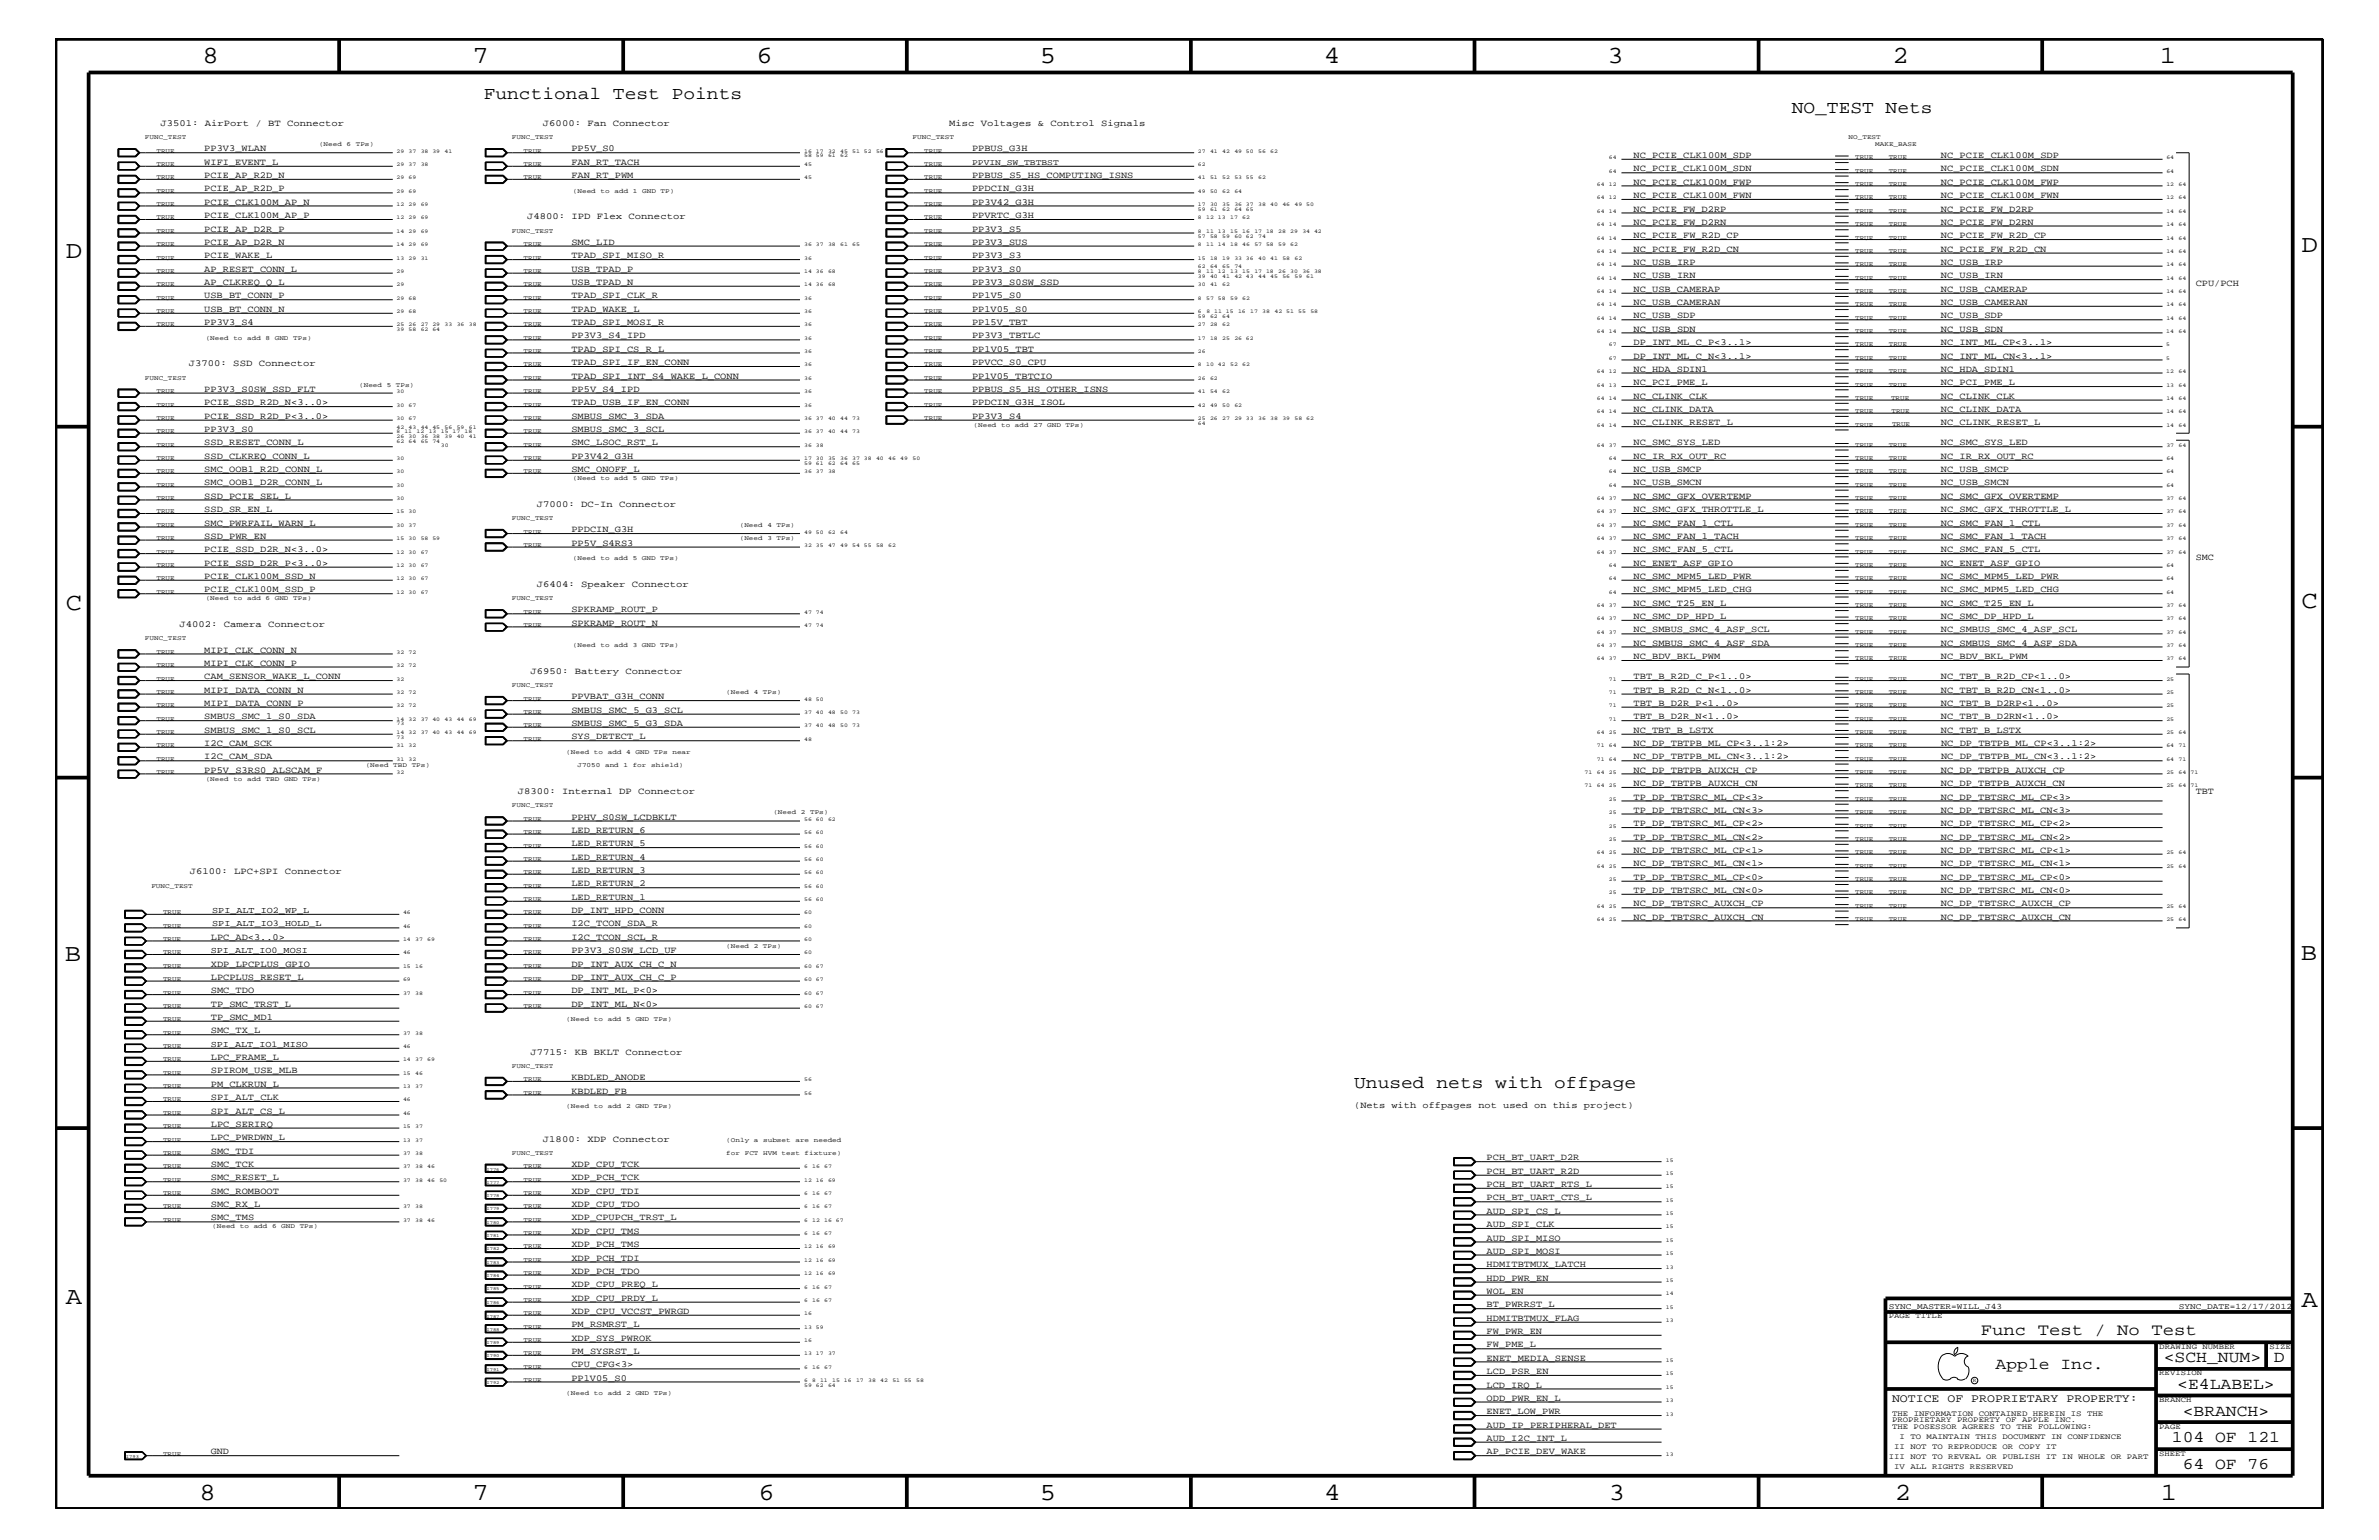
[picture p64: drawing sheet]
<svg xmlns="http://www.w3.org/2000/svg" width="432mm" height="279mm" viewBox="0 0 432 279" stroke-linecap="round" stroke-linejoin="round" font-family="sans-serif">
<defs><g id="words">
<g font-size="4.5">
<text x="36.7" y="11.5">8</text>
<text x="85.8" y="11.5">7</text>
<text x="137.3" y="11.5">6</text>
<text x="188.7" y="11.5">5</text>
<text x="240.3" y="11.5">4</text>
<text x="291.8" y="11.5">3</text>
<text x="343.5" y="11.5">2</text>
<text x="392" y="11.5">1</text>
<text x="11.9" y="46.8">D</text>
<text x="417.7" y="45.7">D</text>
<text x="11.9" y="110.6">C</text>
<text x="417.8" y="110.3">C</text>
<text x="11.8" y="174.3">B</text>
<text x="417.6" y="174.2">B</text>
<text x="11.9" y="236.7">A</text>
<text x="417.8" y="237.1">A</text>
<text x="36.2" y="272.1">8</text>
<text x="85.8" y="272.1">7</text>
<text x="137.7" y="272.1">6</text>
<text x="188.7" y="272.1">5</text>
<text x="240.4" y="272.1">4</text>
<text x="292" y="272.1">3</text>
<text x="343.9" y="272.1">2</text>
<text x="392.2" y="272.1">1</text>
</g>
<g font-size="3.2">
<text x="87.8" y="18">Functional Test Points</text>
<text x="325.2" y="20.4">NO_TEST Nets</text>
<text x="245.8" y="197.4">Unused nets with offpage</text>
</g>
<g font-size="3">
<text x="359.5" y="242.3">Func Test / No Test</text>
<text x="362.2" y="248.4">Apple Inc.</text>
<text x="392.7" y="247.1">&lt;SCH_NUM&gt;</text>
<text x="395.2" y="252">&lt;E4LABEL&gt;</text>
<text x="412.7" y="247.1">D</text>
<text x="396.2" y="256.8">&lt;BRANCH&gt;</text>
<text x="394.2" y="261.6">104 OF 121</text>
<text x="396.2" y="266.6">64 OF 76</text>
</g>
<text font-size="2.1" x="343.4" y="254.4">NOTICE OF PROPRIETARY PROPERTY:</text>
<g font-size="1.7">
<text x="29.1" y="22.9">J3501: AirPort / BT Connector</text>
<text x="98.6" y="22.9">J6000: Fan Connector</text>
<text x="172.3" y="22.9">Misc Voltages &amp; Control Signals</text>
<text x="37.1" y="27.5">PP3V3_WLAN</text>
<text x="37.1" y="29.9">WIFI_EVENT_L</text>
<text x="103.7" y="29.9">FAN_RT_TACH</text>
<text x="103.7" y="27.5">PP5V_S0</text>
<text x="176.4" y="27.5">PPBUS_G3H</text>
<text x="296.5" y="28.6">NC_PCIE_CLK100M_SDP</text>
<text x="352.3" y="28.6">NC_PCIE_CLK100M_SDP</text>
<text x="37.1" y="32.3">PCIE_AP_R2D_N</text>
<text x="37.1" y="34.7">PCIE_AP_R2D_P</text>
<text x="103.7" y="32.3">FAN_RT_PWM</text>
<text x="176.4" y="34.7">PPDCIN_G3H</text>
<text x="176.4" y="32.3">PPBUS_S5_HS_COMPUTING_ISNS</text>
<text x="296.5" y="31.1">NC_PCIE_CLK100M_SDN</text>
<text x="296.5" y="33.6">NC_PCIE_CLK100M_FWP</text>
<text x="296.5" y="35.9">NC_PCIE_CLK100M_FWN</text>
<text x="352.3" y="31.1">NC_PCIE_CLK100M_SDN</text>
<text x="352.3" y="33.6">NC_PCIE_CLK100M_FWP</text>
<text x="352.3" y="35.9">NC_PCIE_CLK100M_FWN</text>
<text x="37.1" y="37.2">PCIE_CLK100M_AP_N</text>
<text x="37.1" y="39.6">PCIE_CLK100M_AP_P</text>
<text x="95.7" y="39.8">J4800: IPD Flex Connector</text>
<text x="176.4" y="37.2">PP3V42_G3H</text>
<text x="176.4" y="39.6">PPVRTC_G3H</text>
<text x="296.5" y="40.8">NC_PCIE_FW_D2RN</text>
<text x="296.5" y="38.4">NC_PCIE_FW_D2RP</text>
<text x="352.3" y="40.8">NC_PCIE_FW_D2RN</text>
<text x="352.3" y="38.4">NC_PCIE_FW_D2RP</text>
<text x="37.1" y="46.8">PCIE_WAKE_L</text>
<text x="37.1" y="44.4">PCIE_AP_D2R_N</text>
<text x="37.1" y="42">PCIE_AP_D2R_P</text>
<text x="103.7" y="44.4">SMC_LID</text>
<text x="103.7" y="46.8">TPAD_SPI_MISO_R</text>
<text x="176.4" y="42">PP3V3_S5</text>
<text x="176.4" y="46.8">PP3V3_S3</text>
<text x="176.4" y="44.4">PP3V3_SUS</text>
<text x="296.5" y="45.7">NC_PCIE_FW_R2D_CN</text>
<text x="296.5" y="43.2">NC_PCIE_FW_R2D_CP</text>
<text x="352.3" y="43.2">NC_PCIE_FW_R2D_CP</text>
<text x="352.3" y="45.7">NC_PCIE_FW_R2D_CN</text>
<text x="37.1" y="51.7">AP_CLKREQ_Q_L</text>
<text x="37.1" y="49.3">AP_RESET_CONN_L</text>
<text x="103.7" y="51.7">USB_TPAD_N</text>
<text x="103.7" y="49.3">USB_TPAD_P</text>
<text x="176.4" y="49.3">PP3V3_S0</text>
<text x="176.4" y="51.7">PP3V3_S0SW_SSD</text>
<text x="296.5" y="50.5">NC_USB_IRN</text>
<text x="296.5" y="48">NC_USB_IRP</text>
<text x="296.5" y="52.9">NC_USB_CAMERAP</text>
<text x="352.3" y="52.9">NC_USB_CAMERAP</text>
<text x="352.3" y="50.5">NC_USB_IRN</text>
<text x="352.3" y="48">NC_USB_IRP</text>
<text x="398.5" y="51.9">CPU/PCH</text>
<text x="37.1" y="54.1">USB_BT_CONN_P</text>
<text x="37.1" y="56.6">USB_BT_CONN_N</text>
<text x="37.1" y="59">PP3V3_S4</text>
<text x="103.7" y="56.6">TPAD_WAKE_L</text>
<text x="103.7" y="54.1">TPAD_SPI_CLK_R</text>
<text x="103.7" y="59">TPAD_SPI_MOSI_R</text>
<text x="176.4" y="54.1">PP1V5_S0</text>
<text x="176.4" y="59">PP15V_TBT</text>
<text x="176.4" y="56.6">PP1V05_S0</text>
<text x="296.5" y="55.3">NC_USB_CAMERAN</text>
<text x="296.5" y="57.8">NC_USB_SDP</text>
<text x="352.3" y="57.8">NC_USB_SDP</text>
<text x="352.3" y="55.3">NC_USB_CAMERAN</text>
<text x="103.7" y="63.9">TPAD_SPI_CS_R_L</text>
<text x="103.7" y="61.4">PP3V3_S4_IPD</text>
<text x="176.4" y="61.4">PP3V3_TBTLC</text>
<text x="176.4" y="63.9">PP1V05_TBT</text>
<text x="296.5" y="60.2">NC_USB_SDN</text>
<text x="296.5" y="62.6">DP_INT_ML_C_P&lt;3..1&gt;</text>
<text x="296.5" y="65.1">DP_INT_ML_C_N&lt;3..1&gt;</text>
<text x="352.3" y="62.6">NC_INT_ML_CP&lt;3..1&gt;</text>
<text x="352.3" y="65.1">NC_INT_ML_CN&lt;3..1&gt;</text>
<text x="352.3" y="60.2">NC_USB_SDN</text>
<text x="34.3" y="66.5">J3700: SSD Connector</text>
<text x="37.1" y="71.1">PP3V3_S0SW_SSD_FLT</text>
<text x="103.7" y="71.1">PP5V_S4_IPD</text>
<text x="103.7" y="68.7">TPAD_SPI_INT_S4_WAKE_L_CONN</text>
<text x="103.7" y="66.2">TPAD_SPI_IF_EN_CONN</text>
<text x="176.4" y="66.2">PPVCC_S0_CPU</text>
<text x="176.4" y="71.1">PPBUS_S5_HS_OTHER_ISNS</text>
<text x="176.4" y="68.7">PP1V05_TBTCIO</text>
<text x="296.5" y="69.9">NC_PCI_PME_L</text>
<text x="296.5" y="67.5">NC_HDA_SDIN1</text>
<text x="352.3" y="69.9">NC_PCI_PME_L</text>
<text x="352.3" y="67.5">NC_HDA_SDIN1</text>
<text x="37.1" y="76">PCIE_SSD_R2D_P&lt;3..0&gt;</text>
<text x="37.1" y="73.5">PCIE_SSD_R2D_N&lt;3..0&gt;</text>
<text x="103.7" y="76">SMBUS_SMC_3_SDA</text>
<text x="103.7" y="73.5">TPAD_USB_IF_EN_CONN</text>
<text x="176.4" y="76">PP3V3_S4</text>
<text x="176.4" y="73.5">PPDCIN_G3H_ISOL</text>
<text x="296.5" y="74.7">NC_CLINK_DATA</text>
<text x="296.5" y="77.2">NC_CLINK_RESET_L</text>
<text x="296.5" y="72.3">NC_CLINK_CLK</text>
<text x="352.3" y="72.3">NC_CLINK_CLK</text>
<text x="352.3" y="77.2">NC_CLINK_RESET_L</text>
<text x="352.3" y="74.7">NC_CLINK_DATA</text>
<text x="37.1" y="78.3">PP3V3_S0</text>
<text x="37.1" y="80.8">SSD_RESET_CONN_L</text>
<text x="37.1" y="83.3">SSD_CLKREQ_CONN_L</text>
<text x="103.7" y="80.8">SMC_LSOC_RST_L</text>
<text x="103.7" y="83.3">PP3V42_G3H</text>
<text x="103.7" y="78.3">SMBUS_SMC_3_SCL</text>
<text x="296.5" y="80.8">NC_SMC_SYS_LED</text>
<text x="296.5" y="83.3">NC_IR_RX_OUT_RC</text>
<text x="352.3" y="83.3">NC_IR_RX_OUT_RC</text>
<text x="352.3" y="80.8">NC_SMC_SYS_LED</text>
<text x="37.1" y="85.6">SMC_OOB1_R2D_CONN_L</text>
<text x="37.1" y="88.1">SMC_OOB1_D2R_CONN_L</text>
<text x="103.7" y="85.6">SMC_ONOFF_L</text>
<text x="296.5" y="85.6">NC_USB_SMCP</text>
<text x="296.5" y="88.1">NC_USB_SMCN</text>
<text x="352.3" y="85.6">NC_USB_SMCP</text>
<text x="352.3" y="88.1">NC_USB_SMCN</text>
<text x="37.1" y="92.9">SSD_SR_EN_L</text>
<text x="37.1" y="90.5">SSD_PCIE_SEL_L</text>
<text x="37.1" y="95.4">SMC_PWRFAIL_WARN_L</text>
<text x="97.4" y="92">J7000: DC-In Connector</text>
<text x="296.5" y="92.9">NC_SMC_GFX_THROTTLE_L</text>
<text x="296.5" y="90.5">NC_SMC_GFX_OVERTEMP</text>
<text x="296.5" y="95.4">NC_SMC_FAN_1_CTL</text>
<text x="352.3" y="90.5">NC_SMC_GFX_OVERTEMP</text>
<text x="352.3" y="92.9">NC_SMC_GFX_THROTTLE_L</text>
<text x="352.3" y="95.4">NC_SMC_FAN_1_CTL</text>
<text x="37.1" y="100.2">PCIE_SSD_D2R_N&lt;3..0&gt;</text>
<text x="37.1" y="97.7">SSD_PWR_EN</text>
<text x="103.7" y="96.5">PPDCIN_G3H</text>
<text x="103.7" y="99">PP5V_S4RS3</text>
<text x="296.5" y="97.7">NC_SMC_FAN_1_TACH</text>
<text x="296.5" y="100.2">NC_SMC_FAN_5_CTL</text>
<text x="352.3" y="97.7">NC_SMC_FAN_1_TACH</text>
<text x="352.3" y="100.2">NC_SMC_FAN_5_CTL</text>
<text x="398.5" y="101.6">SMC</text>
<text x="37.1" y="102.6">PCIE_SSD_D2R_P&lt;3..0&gt;</text>
<text x="37.1" y="105">PCIE_CLK100M_SSD_N</text>
<text x="37.1" y="107.5">PCIE_CLK100M_SSD_P</text>
<text x="97.5" y="106.5">J6404: Speaker Connector</text>
<text x="296.5" y="102.6">NC_ENET_ASF_GPIO</text>
<text x="296.5" y="105">NC_SMC_MPM5_LED_PWR</text>
<text x="296.5" y="107.5">NC_SMC_MPM5_LED_CHG</text>
<text x="352.3" y="102.6">NC_ENET_ASF_GPIO</text>
<text x="352.3" y="105">NC_SMC_MPM5_LED_PWR</text>
<text x="352.3" y="107.5">NC_SMC_MPM5_LED_CHG</text>
<text x="32.6" y="113.7">J4002: Camera Connector</text>
<text x="103.7" y="111.1">SPKRAMP_ROUT_P</text>
<text x="103.7" y="113.6">SPKRAMP_ROUT_N</text>
<text x="296.5" y="109.9">NC_SMC_T25_EN_L</text>
<text x="296.5" y="112.3">NC_SMC_DP_HPD_L</text>
<text x="352.3" y="112.3">NC_SMC_DP_HPD_L</text>
<text x="352.3" y="109.9">NC_SMC_T25_EN_L</text>
<text x="37.1" y="118.4">MIPI_CLK_CONN_N</text>
<text x="296.5" y="114.8">NC_SMBUS_SMC_4_ASF_SCL</text>
<text x="296.5" y="117.2">NC_SMBUS_SMC_4_ASF_SDA</text>
<text x="296.5" y="119.6">NC_BDV_BKL_PWM</text>
<text x="352.3" y="119.6">NC_BDV_BKL_PWM</text>
<text x="352.3" y="117.2">NC_SMBUS_SMC_4_ASF_SDA</text>
<text x="352.3" y="114.8">NC_SMBUS_SMC_4_ASF_SCL</text>
<text x="37.1" y="123.2">CAM_SENSOR_WAKE_L_CONN</text>
<text x="37.1" y="120.8">MIPI_CLK_CONN_P</text>
<text x="37.1" y="125.7">MIPI_DATA_CONN_N</text>
<text x="96.3" y="122.3">J6950: Battery Connector</text>
<text x="296.5" y="123.2">TBT_B_R2D_C_P&lt;1..0&gt;</text>
<text x="296.5" y="125.7">TBT_B_R2D_C_N&lt;1..0&gt;</text>
<text x="352.3" y="123.2">NC_TBT_B_R2D_CP&lt;1..0&gt;</text>
<text x="352.3" y="125.7">NC_TBT_B_R2D_CN&lt;1..0&gt;</text>
<text x="37.1" y="128">MIPI_DATA_CONN_P</text>
<text x="37.1" y="130.5">SMBUS_SMC_1_S0_SDA</text>
<text x="103.7" y="129.3">SMBUS_SMC_5_G3_SCL</text>
<text x="103.7" y="131.7">SMBUS_SMC_5_G3_SDA</text>
<text x="103.7" y="126.9">PPVBAT_G3H_CONN</text>
<text x="296.5" y="130.5">TBT_B_D2R_N&lt;1..0&gt;</text>
<text x="296.5" y="128">TBT_B_D2R_P&lt;1..0&gt;</text>
<text x="352.3" y="130.5">NC_TBT_B_D2RN&lt;1..0&gt;</text>
<text x="352.3" y="128">NC_TBT_B_D2RP&lt;1..0&gt;</text>
<text x="37.1" y="135.3">I2C_CAM_SCK</text>
<text x="37.1" y="137.8">I2C_CAM_SDA</text>
<text x="37.1" y="133">SMBUS_SMC_1_S0_SCL</text>
<text x="103.7" y="134.1">SYS_DETECT_L</text>
<text x="296.5" y="137.8">NC_DP_TBTPB_ML_CN&lt;3..1:2&gt;</text>
<text x="296.5" y="135.3">NC_DP_TBTPB_ML_CP&lt;3..1:2&gt;</text>
<text x="296.5" y="133">NC_TBT_B_LSTX</text>
<text x="352.3" y="133">NC_TBT_B_LSTX</text>
<text x="352.3" y="137.8">NC_DP_TBTPB_ML_CN&lt;3..1:2&gt;</text>
<text x="352.3" y="135.3">NC_DP_TBTPB_ML_CP&lt;3..1:2&gt;</text>
<text x="37.1" y="140.2">PP5V_S3RS0_ALSCAM_F</text>
<text x="296.5" y="142.6">NC_DP_TBTPB_AUXCH_CN</text>
<text x="296.5" y="140.2">NC_DP_TBTPB_AUXCH_CP</text>
<text x="352.3" y="142.6">NC_DP_TBTPB_AUXCH_CN</text>
<text x="352.3" y="140.2">NC_DP_TBTPB_AUXCH_CP</text>
<text x="94" y="144">J8300: Internal DP Connector</text>
<text x="103.7" y="148.7">PPHV_S0SW_LCDBKLT</text>
<text x="296.5" y="145.1">TP_DP_TBTSRC_ML_CP&lt;3&gt;</text>
<text x="296.5" y="147.5">TP_DP_TBTSRC_ML_CN&lt;3&gt;</text>
<text x="296.5" y="149.9">TP_DP_TBTSRC_ML_CP&lt;2&gt;</text>
<text x="352.3" y="149.9">NC_DP_TBTSRC_ML_CP&lt;2&gt;</text>
<text x="352.3" y="147.5">NC_DP_TBTSRC_ML_CN&lt;3&gt;</text>
<text x="352.3" y="145.1">NC_DP_TBTSRC_ML_CP&lt;3&gt;</text>
<text x="398.5" y="144">TBT</text>
<text x="103.7" y="153.5">LED_RETURN_5</text>
<text x="103.7" y="151.1">LED_RETURN_6</text>
<text x="103.7" y="156">LED_RETURN_4</text>
<text x="296.5" y="152.3">TP_DP_TBTSRC_ML_CN&lt;2&gt;</text>
<text x="296.5" y="154.7">NC_DP_TBTSRC_ML_CP&lt;1&gt;</text>
<text x="352.3" y="154.7">NC_DP_TBTSRC_ML_CP&lt;1&gt;</text>
<text x="352.3" y="152.3">NC_DP_TBTSRC_ML_CN&lt;2&gt;</text>
<text x="34.5" y="158.6">J6100: LPC+SPI Connector</text>
<text x="103.7" y="160.8">LED_RETURN_2</text>
<text x="103.7" y="158.4">LED_RETURN_3</text>
<text x="296.5" y="159.6">TP_DP_TBTSRC_ML_CP&lt;0&gt;</text>
<text x="296.5" y="162">TP_DP_TBTSRC_ML_CN&lt;0&gt;</text>
<text x="296.5" y="157.2">NC_DP_TBTSRC_ML_CN&lt;1&gt;</text>
<text x="352.3" y="157.2">NC_DP_TBTSRC_ML_CN&lt;1&gt;</text>
<text x="352.3" y="162">NC_DP_TBTSRC_ML_CN&lt;0&gt;</text>
<text x="352.3" y="159.6">NC_DP_TBTSRC_ML_CP&lt;0&gt;</text>
<text x="103.7" y="165.6">DP_INT_HPD_CONN</text>
<text x="103.7" y="163.3">LED_RETURN_1</text>
<text x="296.5" y="164.5">NC_DP_TBTSRC_AUXCH_CP</text>
<text x="296.5" y="166.9">NC_DP_TBTSRC_AUXCH_CN</text>
<text x="352.3" y="166.9">NC_DP_TBTSRC_AUXCH_CN</text>
<text x="352.3" y="164.5">NC_DP_TBTSRC_AUXCH_CP</text>
<text x="38.3" y="170.5">LPC_AD&lt;3..0&gt;</text>
<text x="103.7" y="172.9">PP3V3_S0SW_LCD_UF</text>
<text x="103.7" y="170.5">I2C_TCON_SCL_R</text>
<text x="103.7" y="168.1">I2C_TCON_SDA_R</text>
<text x="38.3" y="177.7">LPCPLUS_RESET_L</text>
<text x="38.3" y="175.4">XDP_LPCPLUS_GPIO</text>
<text x="103.7" y="175.4">DP_INT_AUX_CH_C_N</text>
<text x="103.7" y="177.7">DP_INT_AUX_CH_C_P</text>
<text x="38.3" y="185">TP_SMC_MD1</text>
<text x="38.3" y="180.2">SMC_TDO</text>
<text x="38.3" y="182.7">TP_SMC_TRST_L</text>
<text x="103.7" y="182.7">DP_INT_ML_N&lt;0&gt;</text>
<text x="103.7" y="180.2">DP_INT_ML_P&lt;0&gt;</text>
<text x="38.3" y="187.5">SMC_TX_L</text>
<text x="96.3" y="191.4">J7715: KB BKLT Connector</text>
<text x="38.3" y="192.3">LPC_FRAME_L</text>
<text x="38.3" y="197.2">PM_CLKRUN_L</text>
<text x="38.3" y="194.8">SPIROM_USE_MLB</text>
<text x="103.7" y="195.9">KBDLED_ANODE</text>
<text x="38.3" y="199.6">SPI_ALT_CLK</text>
<text x="38.3" y="202">SPI_ALT_CS_L</text>
<text x="103.7" y="198.4">KBDLED_FB</text>
<text x="245.8" y="201">(Nets with offpages not used on this project)</text>
<text x="38.3" y="204.4">LPC_SERIRQ</text>
<text x="38.3" y="206.9">LPC_PWRDWN_L</text>
<text x="38.3" y="209.3">SMC_TDI</text>
<text x="98.6" y="207.1">J1800: XDP Connector</text>
<text x="38.3" y="211.7">SMC_TCK</text>
<text x="38.3" y="214.2">SMC_RESET_L</text>
<text x="103.7" y="211.7">XDP_CPU_TCK</text>
<text x="103.7" y="214.2">XDP_PCH_TCK</text>
<text x="269.8" y="215.3">PCH_BT_UART_RTS_L</text>
<text x="269.8" y="210.5">PCH_BT_UART_D2R</text>
<text x="269.8" y="213">PCH_BT_UART_R2D</text>
<text x="38.3" y="216.6">SMC_ROMBOOT</text>
<text x="38.3" y="219">SMC_RX_L</text>
<text x="38.3" y="221.4">SMC_TMS</text>
<text x="103.7" y="219">XDP_CPU_TDO</text>
<text x="103.7" y="216.6">XDP_CPU_TDI</text>
<text x="103.7" y="221.4">XDP_CPUPCH_TRST_L</text>
<text x="269.8" y="217.8">PCH_BT_UART_CTS_L</text>
<text x="269.8" y="220.2">AUD_SPI_CS_L</text>
<text x="103.7" y="223.9">XDP_CPU_TMS</text>
<text x="103.7" y="226.3">XDP_PCH_TMS</text>
<text x="269.8" y="222.6">AUD_SPI_CLK</text>
<text x="269.8" y="225.1">AUD_SPI_MISO</text>
<text x="269.8" y="227.5">AUD_SPI_MOSI</text>
<text x="103.7" y="228.7">XDP_PCH_TDI</text>
<text x="103.7" y="231.1">XDP_PCH_TDO</text>
<text x="103.7" y="233.5">XDP_CPU_PREQ_L</text>
<text x="269.8" y="229.9">HDMITBTMUX_LATCH</text>
<text x="269.8" y="232.4">HDD_PWR_EN</text>
<text x="103.7" y="236">XDP_CPU_PRDY_L</text>
<text x="103.7" y="238.4">XDP_CPU_VCCST_PWRGD</text>
<text x="269.8" y="239.6">HDMITBTMUX_FLAG</text>
<text x="269.8" y="234.7">WOL_EN</text>
<text x="269.8" y="237.2">BT_PWRRST_L</text>
<text x="103.7" y="240.8">PM_RSMRST_L</text>
<text x="103.7" y="245.6">PM_SYSRST_L</text>
<text x="103.7" y="243.3">XDP_SYS_PWROK</text>
<text x="269.8" y="242">FW_PWR_EN</text>
<text x="269.8" y="244.5">FW_PME_L</text>
<text x="103.7" y="248.1">CPU_CFG&lt;3&gt;</text>
<text x="103.7" y="250.6">PP1V05_S0</text>
<text x="269.8" y="251.7">LCD_IRQ_L</text>
<text x="269.8" y="246.9">ENET_MEDIA_SENSE</text>
<text x="269.8" y="249.3">LCD_PSR_EN</text>
<text x="269.8" y="256.6">ENET_LOW_PWR</text>
<text x="269.8" y="254.2">ODD_PWR_EN_L</text>
<text x="38.3" y="263.8">GND</text>
<text x="269.8" y="261.4">AUD_I2C_INT_L</text>
<text x="269.8" y="263.8">AP_PCIE_DEV_WAKE</text>
<text x="269.8" y="259">AUD_IP_PERIPHERAL_DET</text>
</g>
<g font-size="1.6">
<text x="38.5" y="165.6">SPI_ALT_IO2_WP_L</text>
<text x="38.3" y="172.9">SPI_ALT_IO0_MOSI</text>
<text x="38.5" y="168.1">SPI_ALT_IO3_HOLD_L</text>
<text x="38.3" y="189.9">SPI_ALT_IO1_MISO</text>
</g>
<g font-size="1.5">
<text x="176.4" y="29.9">PPVIN_SW_TBTBST</text>
<text x="342.8" y="237.4">SYNC_MASTER=WILL_J43</text>
<text x="395.5" y="237.4">SYNC_DATE=12/17/2012</text>
</g>
<g font-size="1.4">
<text x="342.8" y="239.2">PAGE TITLE</text>
<text x="391.9" y="244.7">DRAWING NUMBER</text>
<text x="411.9" y="244.7">SIZE</text>
<text x="391.9" y="249.5">REVISION</text>
<text x="343.4" y="256.8">THE INFORMATION CONTAINED HEREIN IS THE</text>
<text x="391.9" y="254.4">BRANCH</text>
<text x="343.4" y="259.3">THE POSESSOR AGREES TO THE FOLLOWING:</text>
<text x="343.4" y="258">PROPRIETARY PROPERTY OF APPLE INC.</text>
<text x="343.8" y="262.9">II NOT TO REPRODUCE OR COPY IT</text>
<text x="344.8" y="261.1">I TO MAINTAIN THIS DOCUMENT IN CONFIDENCE</text>
<text x="391.9" y="259.3">PAGE</text>
<text x="342.8" y="264.7">III NOT TO REVEAL OR PUBLISH IT IN WHOLE OR PART</text>
<text x="343.8" y="266.6">IV ALL RIGHTS RESERVED</text>
<text x="391.9" y="264.1">SHEET</text>
</g>
<g font-size="1.2">
<text x="26.3" y="25.3">FUNC_TEST</text>
<text x="28.4" y="27.7">TRUE</text>
<text x="57.9" y="26.5">(Need</text>
<text x="62.9" y="26.5">6</text>
<text x="64.6" y="26.5">TPs)</text>
<text x="92.9" y="25.3">FUNC_TEST</text>
<text x="95" y="27.7">TRUE</text>
<text x="165.7" y="25.3">FUNC_TEST</text>
<text x="167.8" y="27.7">TRUE</text>
<text x="335.5" y="25.3">NO_TEST</text>
<text x="336.7" y="28.9">TRUE</text>
<text x="340.4" y="26.5">MAKE_BASE</text>
<text x="342.8" y="28.9">TRUE</text>
<text x="28.4" y="32.5">TRUE</text>
<text x="28.4" y="35">TRUE</text>
<text x="28.4" y="30.2">TRUE</text>
<text x="95" y="30.2">TRUE</text>
<text x="95" y="32.5">TRUE</text>
<text x="104" y="35">(Need</text>
<text x="109" y="35">to</text>
<text x="111.5" y="35">add</text>
<text x="114.9" y="35">1</text>
<text x="116.6" y="35">GND</text>
<text x="119.9" y="35">TP)</text>
<text x="167.8" y="30.2">TRUE</text>
<text x="167.8" y="32.5">TRUE</text>
<text x="167.8" y="35">TRUE</text>
<text x="336.7" y="31.4">TRUE</text>
<text x="336.7" y="33.7">TRUE</text>
<text x="342.8" y="31.4">TRUE</text>
<text x="342.8" y="33.7">TRUE</text>
<text x="28.4" y="37.4">TRUE</text>
<text x="28.4" y="39.8">TRUE</text>
<text x="167.8" y="37.4">TRUE</text>
<text x="167.8" y="39.8">TRUE</text>
<text x="336.7" y="36.2">TRUE</text>
<text x="336.7" y="38.6">TRUE</text>
<text x="336.7" y="41">TRUE</text>
<text x="342.8" y="36.2">TRUE</text>
<text x="342.8" y="38.6">TRUE</text>
<text x="342.8" y="41">TRUE</text>
<text x="28.4" y="47.1">TRUE</text>
<text x="28.4" y="44.6">TRUE</text>
<text x="28.4" y="42.3">TRUE</text>
<text x="92.9" y="42.3">FUNC_TEST</text>
<text x="95" y="47.1">TRUE</text>
<text x="95" y="44.6">TRUE</text>
<text x="167.8" y="44.6">TRUE</text>
<text x="167.8" y="42.3">TRUE</text>
<text x="167.8" y="47.1">TRUE</text>
<text x="336.7" y="43.5">TRUE</text>
<text x="336.7" y="45.9">TRUE</text>
<text x="342.8" y="43.5">TRUE</text>
<text x="342.8" y="45.9">TRUE</text>
<text x="28.4" y="51.9">TRUE</text>
<text x="28.4" y="49.6">TRUE</text>
<text x="95" y="51.9">TRUE</text>
<text x="95" y="49.6">TRUE</text>
<text x="167.8" y="51.9">TRUE</text>
<text x="167.8" y="49.6">TRUE</text>
<text x="336.7" y="50.7">TRUE</text>
<text x="336.7" y="48.3">TRUE</text>
<text x="336.7" y="53.2">TRUE</text>
<text x="342.8" y="50.7">TRUE</text>
<text x="342.8" y="48.3">TRUE</text>
<text x="342.8" y="53.2">TRUE</text>
<text x="28.4" y="54.4">TRUE</text>
<text x="28.4" y="56.8">TRUE</text>
<text x="28.4" y="59.2">TRUE</text>
<text x="95" y="59.2">TRUE</text>
<text x="95" y="56.8">TRUE</text>
<text x="95" y="54.4">TRUE</text>
<text x="167.8" y="54.4">TRUE</text>
<text x="167.8" y="59.2">TRUE</text>
<text x="167.8" y="56.8">TRUE</text>
<text x="336.7" y="55.6">TRUE</text>
<text x="336.7" y="58">TRUE</text>
<text x="342.8" y="55.6">TRUE</text>
<text x="342.8" y="58">TRUE</text>
<text x="37.3" y="61.7">(Need</text>
<text x="42.4" y="61.7">to</text>
<text x="44.9" y="61.7">add</text>
<text x="48.2" y="61.7">8</text>
<text x="49.9" y="61.7">GND</text>
<text x="53.2" y="61.7">TPs)</text>
<text x="95" y="64">TRUE</text>
<text x="95" y="61.7">TRUE</text>
<text x="167.8" y="61.7">TRUE</text>
<text x="167.8" y="64">TRUE</text>
<text x="336.7" y="60.4">TRUE</text>
<text x="336.7" y="65.3">TRUE</text>
<text x="336.7" y="62.9">TRUE</text>
<text x="342.8" y="60.4">TRUE</text>
<text x="342.8" y="65.3">TRUE</text>
<text x="342.8" y="62.9">TRUE</text>
<text x="26.3" y="68.9">FUNC_TEST</text>
<text x="28.4" y="71.3">TRUE</text>
<text x="65.2" y="70.1">(Need</text>
<text x="70.2" y="70.1">5</text>
<text x="71.9" y="70.1">TPs)</text>
<text x="95" y="66.5">TRUE</text>
<text x="95" y="71.3">TRUE</text>
<text x="95" y="68.9">TRUE</text>
<text x="167.8" y="68.9">TRUE</text>
<text x="167.8" y="71.3">TRUE</text>
<text x="167.8" y="66.5">TRUE</text>
<text x="336.7" y="67.7">TRUE</text>
<text x="336.7" y="70.1">TRUE</text>
<text x="342.8" y="67.7">TRUE</text>
<text x="342.8" y="70.1">TRUE</text>
<text x="28.4" y="76.2">TRUE</text>
<text x="28.4" y="73.8">TRUE</text>
<text x="95" y="73.8">TRUE</text>
<text x="95" y="76.2">TRUE</text>
<text x="167.8" y="73.8">TRUE</text>
<text x="167.8" y="76.2">TRUE</text>
<text x="176.7" y="77.4">(Need</text>
<text x="181.7" y="77.4">to</text>
<text x="184.2" y="77.4">add</text>
<text x="187.6" y="77.4">27</text>
<text x="190.1" y="77.4">GND</text>
<text x="193.4" y="77.4">TPs)</text>
<text x="336.7" y="72.6">TRUE</text>
<text x="336.7" y="77.4">TRUE</text>
<text x="336.7" y="75">TRUE</text>
<text x="343.2" y="72.6">TRUE</text>
<text x="343.3" y="75">TRUE</text>
<text x="343.4" y="77.3">TRUE</text>
<text x="28.4" y="78.6">TRUE</text>
<text x="28.4" y="81.1">TRUE</text>
<text x="28.4" y="83.5">TRUE</text>
<text x="95" y="81.1">TRUE</text>
<text x="95" y="83.5">TRUE</text>
<text x="95" y="78.6">TRUE</text>
<text x="336.7" y="81.1">TRUE</text>
<text x="336.7" y="83.5">TRUE</text>
<text x="342.8" y="81.1">TRUE</text>
<text x="342.8" y="83.5">TRUE</text>
<text x="28.4" y="85.9">TRUE</text>
<text x="28.4" y="88.3">TRUE</text>
<text x="95" y="85.9">TRUE</text>
<text x="104" y="87.1">(Need</text>
<text x="109" y="87.1">to</text>
<text x="111.5" y="87.1">add</text>
<text x="114.8" y="87.1">5</text>
<text x="116.5" y="87.1">GND</text>
<text x="119.8" y="87.1">TPs)</text>
<text x="336.7" y="85.9">TRUE</text>
<text x="336.7" y="88.3">TRUE</text>
<text x="342.8" y="85.9">TRUE</text>
<text x="342.8" y="88.3">TRUE</text>
<text x="28.4" y="95.6">TRUE</text>
<text x="28.4" y="93.2">TRUE</text>
<text x="28.4" y="90.7">TRUE</text>
<text x="92.9" y="94.3">FUNC_TEST</text>
<text x="134.3" y="95.6">(Need</text>
<text x="139.3" y="95.6">4</text>
<text x="140.9" y="95.6">TPs)</text>
<text x="336.7" y="90.7">TRUE</text>
<text x="336.7" y="95.6">TRUE</text>
<text x="336.7" y="93.2">TRUE</text>
<text x="342.8" y="90.7">TRUE</text>
<text x="342.8" y="95.6">TRUE</text>
<text x="342.8" y="93.2">TRUE</text>
<text x="28.4" y="100.4">TRUE</text>
<text x="28.4" y="98">TRUE</text>
<text x="95" y="96.8">TRUE</text>
<text x="95" y="99.3">TRUE</text>
<text x="104" y="101.6">(Need</text>
<text x="109" y="101.6">to</text>
<text x="111.5" y="101.6">add</text>
<text x="114.8" y="101.6">5</text>
<text x="116.5" y="101.6">GND</text>
<text x="119.8" y="101.6">TPs)</text>
<text x="134.3" y="98">(Need</text>
<text x="139.3" y="98">3</text>
<text x="140.9" y="98">TPs)</text>
<text x="336.7" y="100.4">TRUE</text>
<text x="336.7" y="98">TRUE</text>
<text x="342.8" y="100.4">TRUE</text>
<text x="342.8" y="98">TRUE</text>
<text x="28.4" y="102.9">TRUE</text>
<text x="28.4" y="105.3">TRUE</text>
<text x="28.4" y="107.7">TRUE</text>
<text x="336.7" y="102.9">TRUE</text>
<text x="336.7" y="105.3">TRUE</text>
<text x="336.7" y="107.7">TRUE</text>
<text x="342.8" y="102.9">TRUE</text>
<text x="342.8" y="105.3">TRUE</text>
<text x="342.8" y="107.7">TRUE</text>
<text x="37.3" y="108.9">(Need</text>
<text x="42.4" y="108.9">to</text>
<text x="44.9" y="108.9">add</text>
<text x="48.2" y="108.9">6</text>
<text x="49.9" y="108.9">GND</text>
<text x="53.2" y="108.9">TPs)</text>
<text x="92.9" y="108.9">FUNC_TEST</text>
<text x="95" y="111.4">TRUE</text>
<text x="95" y="113.7">TRUE</text>
<text x="336.7" y="112.6">TRUE</text>
<text x="336.7" y="110.2">TRUE</text>
<text x="342.8" y="112.6">TRUE</text>
<text x="342.8" y="110.2">TRUE</text>
<text x="26.3" y="116.2">FUNC_TEST</text>
<text x="28.4" y="118.6">TRUE</text>
<text x="104" y="117.4">(Need</text>
<text x="109" y="117.4">to</text>
<text x="111.5" y="117.4">add</text>
<text x="114.8" y="117.4">3</text>
<text x="116.5" y="117.4">GND</text>
<text x="119.8" y="117.4">TPs)</text>
<text x="336.7" y="117.4">TRUE</text>
<text x="336.7" y="115">TRUE</text>
<text x="336.7" y="119.8">TRUE</text>
<text x="342.8" y="117.4">TRUE</text>
<text x="342.8" y="115">TRUE</text>
<text x="342.8" y="119.8">TRUE</text>
<text x="28.4" y="121">TRUE</text>
<text x="28.4" y="123.5">TRUE</text>
<text x="28.4" y="125.9">TRUE</text>
<text x="92.9" y="124.7">FUNC_TEST</text>
<text x="131.8" y="125.9">(Need</text>
<text x="136.8" y="125.9">4</text>
<text x="138.5" y="125.9">TPs)</text>
<text x="336.7" y="123.5">TRUE</text>
<text x="336.7" y="125.9">TRUE</text>
<text x="342.8" y="123.5">TRUE</text>
<text x="342.8" y="125.9">TRUE</text>
<text x="28.4" y="128.3">TRUE</text>
<text x="28.4" y="130.8">TRUE</text>
<text x="95" y="127.1">TRUE</text>
<text x="95" y="129.6">TRUE</text>
<text x="95" y="131.9">TRUE</text>
<text x="336.7" y="130.8">TRUE</text>
<text x="336.7" y="128.3">TRUE</text>
<text x="342.8" y="130.8">TRUE</text>
<text x="342.8" y="128.3">TRUE</text>
<text x="28.4" y="133.2">TRUE</text>
<text x="28.4" y="135.6">TRUE</text>
<text x="95" y="134.4">TRUE</text>
<text x="102.8" y="136.8">(Need</text>
<text x="107.8" y="136.8">to</text>
<text x="110.3" y="136.8">add</text>
<text x="113.7" y="136.8">4</text>
<text x="115.3" y="136.8">GND</text>
<text x="118.7" y="136.8">TPs</text>
<text x="122" y="136.8">near</text>
<text x="336.7" y="135.6">TRUE</text>
<text x="336.7" y="133.2">TRUE</text>
<text x="342.8" y="135.6">TRUE</text>
<text x="342.8" y="133.2">TRUE</text>
<text x="28.4" y="138">TRUE</text>
<text x="28.4" y="140.4">TRUE</text>
<text x="37.3" y="141.7">(Need</text>
<text x="42.4" y="141.7">to</text>
<text x="44.9" y="141.7">add</text>
<text x="48.2" y="141.7">TBD</text>
<text x="51.6" y="141.7">GND</text>
<text x="54.9" y="141.7">TPs)</text>
<text x="66.4" y="139.2">(Need</text>
<text x="71.4" y="139.2">TBD</text>
<text x="74.7" y="139.2">TPs)</text>
<text x="104.8" y="139.2">J7050</text>
<text x="109.8" y="139.2">and</text>
<text x="113.2" y="139.2">1</text>
<text x="114.8" y="139.2">for</text>
<text x="118.2" y="139.2">shield)</text>
<text x="336.7" y="142.9">TRUE</text>
<text x="336.7" y="138">TRUE</text>
<text x="336.7" y="140.4">TRUE</text>
<text x="342.8" y="142.9">TRUE</text>
<text x="342.8" y="138">TRUE</text>
<text x="342.8" y="140.4">TRUE</text>
<text x="92.9" y="146.5">FUNC_TEST</text>
<text x="95" y="149">TRUE</text>
<text x="140.4" y="147.7">(Need</text>
<text x="145.4" y="147.7">2</text>
<text x="147" y="147.7">TPs)</text>
<text x="336.7" y="147.7">TRUE</text>
<text x="336.7" y="145.3">TRUE</text>
<text x="342.8" y="147.7">TRUE</text>
<text x="342.8" y="145.3">TRUE</text>
<text x="95" y="153.8">TRUE</text>
<text x="95" y="151.3">TRUE</text>
<text x="336.7" y="155">TRUE</text>
<text x="336.7" y="150.1">TRUE</text>
<text x="336.7" y="152.6">TRUE</text>
<text x="342.8" y="155">TRUE</text>
<text x="342.8" y="150.1">TRUE</text>
<text x="342.8" y="152.6">TRUE</text>
<text x="27.5" y="161.1">FUNC_TEST</text>
<text x="95" y="161.1">TRUE</text>
<text x="95" y="158.6">TRUE</text>
<text x="95" y="156.2">TRUE</text>
<text x="336.7" y="157.4">TRUE</text>
<text x="336.7" y="159.9">TRUE</text>
<text x="342.8" y="157.4">TRUE</text>
<text x="342.8" y="159.9">TRUE</text>
<text x="29.6" y="165.9">TRUE</text>
<text x="95" y="165.9">TRUE</text>
<text x="95" y="163.5">TRUE</text>
<text x="336.7" y="167.1">TRUE</text>
<text x="336.7" y="164.7">TRUE</text>
<text x="336.7" y="162.2">TRUE</text>
<text x="342.8" y="167.1">TRUE</text>
<text x="342.8" y="164.7">TRUE</text>
<text x="342.8" y="162.2">TRUE</text>
<text x="29.6" y="170.7">TRUE</text>
<text x="29.6" y="173.2">TRUE</text>
<text x="29.6" y="168.3">TRUE</text>
<text x="95" y="173.2">TRUE</text>
<text x="95" y="170.7">TRUE</text>
<text x="95" y="168.3">TRUE</text>
<text x="131.8" y="172">(Need</text>
<text x="136.8" y="172">2</text>
<text x="138.5" y="172">TPs)</text>
<text x="29.6" y="178">TRUE</text>
<text x="29.6" y="175.6">TRUE</text>
<text x="95" y="175.6">TRUE</text>
<text x="95" y="178">TRUE</text>
<text x="29.6" y="180.5">TRUE</text>
<text x="29.6" y="182.9">TRUE</text>
<text x="29.6" y="185.3">TRUE</text>
<text x="95" y="182.9">TRUE</text>
<text x="95" y="180.5">TRUE</text>
<text x="102.8" y="185.3">(Need</text>
<text x="107.8" y="185.3">to</text>
<text x="110.3" y="185.3">add</text>
<text x="113.6" y="185.3">5</text>
<text x="115.3" y="185.3">GND</text>
<text x="118.7" y="185.3">TPs)</text>
<text x="29.6" y="187.7">TRUE</text>
<text x="29.6" y="190.2">TRUE</text>
<text x="29.6" y="192.6">TRUE</text>
<text x="29.6" y="197.4">TRUE</text>
<text x="29.6" y="195">TRUE</text>
<text x="92.9" y="193.7">FUNC_TEST</text>
<text x="95" y="196.2">TRUE</text>
<text x="29.6" y="199.8">TRUE</text>
<text x="29.6" y="202.3">TRUE</text>
<text x="95" y="198.7">TRUE</text>
<text x="102.8" y="201">(Need</text>
<text x="107.8" y="201">to</text>
<text x="110.3" y="201">add</text>
<text x="113.6" y="201">2</text>
<text x="115.3" y="201">GND</text>
<text x="118.7" y="201">TPs)</text>
<text x="29.6" y="204.7">TRUE</text>
<text x="29.6" y="207.1">TRUE</text>
<text x="29.6" y="209.6">TRUE</text>
<text x="92.9" y="209.6">FUNC_TEST</text>
<text x="131.8" y="207.1">(Only</text>
<text x="131.8" y="209.6">for</text>
<text x="135.2" y="209.6">FCT</text>
<text x="136.8" y="207.1">a</text>
<text x="138.5" y="207.1">subset</text>
<text x="138.5" y="209.6">HVM</text>
<text x="141.9" y="209.6">test</text>
<text x="144.4" y="207.1">are</text>
<text x="146" y="209.6">fixture)</text>
<text x="147.7" y="207.1">needed</text>
<text x="29.6" y="211.9">TRUE</text>
<text x="29.6" y="214.4">TRUE</text>
<text x="95" y="211.9">TRUE</text>
<text x="95" y="214.4">TRUE</text>
<text x="29.6" y="216.9">TRUE</text>
<text x="29.6" y="219.2">TRUE</text>
<text x="29.6" y="221.7">TRUE</text>
<text x="95" y="219.2">TRUE</text>
<text x="95" y="216.9">TRUE</text>
<text x="95" y="221.7">TRUE</text>
<text x="38.5" y="222.9">(Need</text>
<text x="43.5" y="222.9">to</text>
<text x="46" y="222.9">add</text>
<text x="49.4" y="222.9">6</text>
<text x="51.1" y="222.9">GND</text>
<text x="54.4" y="222.9">TPs)</text>
<text x="95" y="224.1">TRUE</text>
<text x="95" y="226.5">TRUE</text>
<text x="95" y="229">TRUE</text>
<text x="95" y="233.8">TRUE</text>
<text x="95" y="231.3">TRUE</text>
<text x="95" y="238.6">TRUE</text>
<text x="95" y="236.2">TRUE</text>
<text x="95" y="243.5">TRUE</text>
<text x="95" y="241.1">TRUE</text>
<text x="95" y="245.9">TRUE</text>
<text x="95" y="248.4">TRUE</text>
<text x="95" y="250.7">TRUE</text>
<text x="102.8" y="253.2">(Need</text>
<text x="107.8" y="253.2">to</text>
<text x="110.3" y="253.2">add</text>
<text x="113.6" y="253.2">2</text>
<text x="115.3" y="253.2">GND</text>
<text x="118.7" y="253.2">TPs)</text>
<text x="29.6" y="264.1">TRUE</text>
</g>
<g font-size="1">
<text x="72" y="27.7">29</text>
<text x="74.2" y="27.7">37</text>
<text x="76.4" y="27.7">38 39</text>
<text x="80.7" y="27.7">41</text>
<text x="146" y="27.7">16 17</text>
<text x="146" y="28.6">58 59</text>
<text x="150.3" y="27.7">32</text>
<text x="150.3" y="28.6">61</text>
<text x="152.5" y="27.7">45</text>
<text x="152.5" y="28.6">62</text>
<text x="154.7" y="27.7">51 52</text>
<text x="159" y="27.7">56</text>
<text x="217.4" y="27.7">27</text>
<text x="219.6" y="27.7">41</text>
<text x="221.8" y="27.7">42</text>
<text x="224" y="27.7">49 50</text>
<text x="228.4" y="27.7">56</text>
<text x="230.6" y="27.7">62</text>
<text x="292" y="28.9">64</text>
<text x="393.2" y="28.9">64</text>
<text x="72" y="35">29</text>
<text x="72" y="30.2">29</text>
<text x="72" y="32.5">29</text>
<text x="74.2" y="35">69</text>
<text x="74.2" y="30.2">37</text>
<text x="74.2" y="32.5">69</text>
<text x="76.4" y="30.2">38</text>
<text x="146" y="30.2">45</text>
<text x="146" y="32.5">45</text>
<text x="217.4" y="30.2">62</text>
<text x="217.4" y="32.5">41</text>
<text x="217.4" y="35">49</text>
<text x="219.6" y="32.5">51</text>
<text x="219.6" y="35">50</text>
<text x="221.8" y="32.5">52</text>
<text x="221.8" y="35">62</text>
<text x="224" y="32.5">53 55</text>
<text x="224" y="35">64</text>
<text x="228.4" y="32.5">62</text>
<text x="289.8" y="33.7">64</text>
<text x="292" y="31.4">64</text>
<text x="292" y="33.7">12</text>
<text x="393.2" y="31.4">64</text>
<text x="393.2" y="33.7">12</text>
<text x="395.4" y="33.7">64</text>
<text x="72" y="37.4">12</text>
<text x="72" y="39.8">12</text>
<text x="74.2" y="37.4">29</text>
<text x="74.2" y="39.8">29</text>
<text x="76.4" y="37.4">69</text>
<text x="76.4" y="39.8">69</text>
<text x="217.4" y="39.8">8</text>
<text x="217.4" y="37.4">17</text>
<text x="217.4" y="38.3">59</text>
<text x="218.9" y="39.8">12 13</text>
<text x="219.6" y="37.4">30</text>
<text x="219.6" y="38.3">61</text>
<text x="221.8" y="37.4">35</text>
<text x="221.8" y="38.3">62</text>
<text x="223.3" y="39.8">17</text>
<text x="224" y="37.4">36 37</text>
<text x="224" y="38.3">64 65</text>
<text x="225.5" y="39.8">62</text>
<text x="228.4" y="37.4">38</text>
<text x="230.6" y="37.4">40</text>
<text x="232.8" y="37.4">46</text>
<text x="235" y="37.4">49 50</text>
<text x="289.8" y="38.6">64</text>
<text x="289.8" y="36.2">64</text>
<text x="289.8" y="41">64</text>
<text x="292" y="38.6">14</text>
<text x="292" y="36.2">12</text>
<text x="292" y="41">14</text>
<text x="393.2" y="38.6">14</text>
<text x="393.2" y="36.2">12</text>
<text x="393.2" y="41">14</text>
<text x="395.4" y="38.6">64</text>
<text x="395.4" y="36.2">64</text>
<text x="395.4" y="41">64</text>
<text x="72" y="44.6">14</text>
<text x="72" y="42.3">14</text>
<text x="72" y="47.1">13</text>
<text x="74.2" y="44.6">29</text>
<text x="74.2" y="42.3">29</text>
<text x="74.2" y="47.1">29</text>
<text x="76.4" y="44.6">69</text>
<text x="76.4" y="42.3">69</text>
<text x="76.4" y="47.1">31</text>
<text x="146" y="47.1">36</text>
<text x="146" y="44.6">36 37</text>
<text x="150.3" y="44.6">38</text>
<text x="152.5" y="44.6">61</text>
<text x="154.7" y="44.6">65</text>
<text x="217.4" y="44.6">8</text>
<text x="217.4" y="42.3">8</text>
<text x="217.4" y="43.1">57</text>
<text x="217.4" y="47.1">15</text>
<text x="218.9" y="44.6">11 14</text>
<text x="218.9" y="42.3">11 13</text>
<text x="219.6" y="43.1">58</text>
<text x="219.6" y="47.1">18</text>
<text x="221.8" y="43.1">59</text>
<text x="221.8" y="47.1">19</text>
<text x="223.3" y="44.6">18</text>
<text x="223.3" y="42.3">15</text>
<text x="224" y="43.1">60 62</text>
<text x="224" y="47.1">33 36</text>
<text x="225.5" y="44.6">46</text>
<text x="225.5" y="42.3">16</text>
<text x="227.7" y="44.6">57 58</text>
<text x="227.7" y="42.3">17 18</text>
<text x="228.4" y="43.1">74</text>
<text x="228.4" y="47.1">40</text>
<text x="230.6" y="47.1">41</text>
<text x="232" y="44.6">59</text>
<text x="232" y="42.3">28</text>
<text x="232.8" y="47.1">58</text>
<text x="234.2" y="44.6">62</text>
<text x="234.2" y="42.3">29</text>
<text x="235" y="47.1">62</text>
<text x="236.4" y="42.3">34 42</text>
<text x="289.8" y="43.5">64</text>
<text x="289.8" y="45.9">64</text>
<text x="292" y="43.5">14</text>
<text x="292" y="45.9">14</text>
<text x="393.2" y="43.5">14</text>
<text x="393.2" y="45.9">14</text>
<text x="395.4" y="43.5">64</text>
<text x="395.4" y="45.9">64</text>
<text x="72" y="49.6">29</text>
<text x="72" y="51.9">29</text>
<text x="146" y="51.9">14 36</text>
<text x="146" y="49.6">14 36</text>
<text x="150.3" y="51.9">68</text>
<text x="150.3" y="49.6">68</text>
<text x="217.4" y="49.6">8</text>
<text x="217.4" y="51.9">30</text>
<text x="217.4" y="50.4">39</text>
<text x="217.4" y="48.6">62</text>
<text x="218.9" y="49.6">11 12</text>
<text x="219.6" y="51.9">41</text>
<text x="219.6" y="50.4">40</text>
<text x="219.6" y="48.6">64</text>
<text x="221.8" y="51.9">62</text>
<text x="221.8" y="50.4">41</text>
<text x="221.8" y="48.6">65</text>
<text x="223.3" y="49.6">13</text>
<text x="224" y="50.4">42 43</text>
<text x="224" y="48.6">74</text>
<text x="225.5" y="49.6">15</text>
<text x="227.7" y="49.6">17 18</text>
<text x="228.4" y="50.4">44</text>
<text x="230.6" y="50.4">45</text>
<text x="232" y="49.6">26</text>
<text x="232.8" y="50.4">56</text>
<text x="234.2" y="49.6">30</text>
<text x="235" y="50.4">59 61</text>
<text x="236.4" y="49.6">36 38</text>
<text x="289.8" y="50.7">64</text>
<text x="289.8" y="48.3">64</text>
<text x="289.8" y="53.2">64</text>
<text x="292" y="50.7">14</text>
<text x="292" y="48.3">14</text>
<text x="292" y="53.2">14</text>
<text x="393.2" y="53.2">14</text>
<text x="393.2" y="50.7">14</text>
<text x="393.2" y="48.3">14</text>
<text x="395.4" y="53.2">64</text>
<text x="395.4" y="50.7">64</text>
<text x="395.4" y="48.3">64</text>
<text x="72" y="54.4">29</text>
<text x="72" y="56.8">29</text>
<text x="72" y="59.2">25</text>
<text x="74.2" y="54.4">68</text>
<text x="74.2" y="56.8">68</text>
<text x="74.2" y="59.2">26</text>
<text x="76.4" y="59.2">27 29</text>
<text x="80.7" y="59.2">33</text>
<text x="82.9" y="59.2">36</text>
<text x="85.1" y="59.2">38</text>
<text x="146" y="59.2">36</text>
<text x="146" y="56.8">36</text>
<text x="146" y="54.4">36</text>
<text x="217.4" y="54.4">8</text>
<text x="217.4" y="56.8">6</text>
<text x="217.4" y="57.7">59</text>
<text x="217.4" y="59.2">27</text>
<text x="218.9" y="54.4">57 58</text>
<text x="219" y="56.8">8</text>
<text x="219.6" y="57.7">62</text>
<text x="219.6" y="59.2">28</text>
<text x="220.4" y="56.8">11 15</text>
<text x="221.8" y="57.7">64</text>
<text x="221.8" y="59.2">62</text>
<text x="223.3" y="54.4">59</text>
<text x="224.7" y="56.8">16</text>
<text x="225.5" y="54.4">62</text>
<text x="226.9" y="56.8">17</text>
<text x="229.1" y="56.8">38</text>
<text x="231.3" y="56.8">42 51</text>
<text x="235.6" y="56.8">55</text>
<text x="237.8" y="56.8">58</text>
<text x="289.8" y="55.6">64</text>
<text x="289.8" y="58">64</text>
<text x="292" y="55.6">14</text>
<text x="292" y="58">14</text>
<text x="393.2" y="55.6">14</text>
<text x="393.2" y="58">14</text>
<text x="395.4" y="55.6">64</text>
<text x="395.4" y="58">64</text>
<text x="72" y="60.1">39</text>
<text x="74.2" y="60.1">58</text>
<text x="76.4" y="60.1">62 64</text>
<text x="146" y="64">36</text>
<text x="146" y="61.7">36</text>
<text x="217.4" y="61.7">17</text>
<text x="217.4" y="64">26</text>
<text x="219.6" y="61.7">18</text>
<text x="221.8" y="61.7">25</text>
<text x="224" y="61.7">26 62</text>
<text x="289.8" y="60.4">64</text>
<text x="292" y="62.9">67</text>
<text x="292" y="65.3">67</text>
<text x="292" y="60.4">14</text>
<text x="393.2" y="62.9">5</text>
<text x="393.2" y="65.3">5</text>
<text x="393.2" y="60.4">14</text>
<text x="395.4" y="60.4">64</text>
<text x="72" y="71.3">30</text>
<text x="146" y="66.5">36</text>
<text x="146" y="71.3">36</text>
<text x="146" y="68.9">36</text>
<text x="217.4" y="68.9">26</text>
<text x="217.4" y="66.5">8</text>
<text x="217.4" y="71.3">41</text>
<text x="218.9" y="66.5">10 42</text>
<text x="219.6" y="68.9">62</text>
<text x="219.6" y="71.3">54</text>
<text x="221.8" y="71.3">62</text>
<text x="223.3" y="66.5">52</text>
<text x="225.5" y="66.5">62</text>
<text x="289.8" y="70.1">64</text>
<text x="289.8" y="67.7">64</text>
<text x="292" y="70.1">13</text>
<text x="292" y="67.7">12</text>
<text x="393.2" y="67.7">12</text>
<text x="393.2" y="70.1">13</text>
<text x="395.4" y="67.7">64</text>
<text x="395.4" y="70.1">64</text>
<text x="72" y="77.8">42</text>
<text x="72" y="73.8">30</text>
<text x="72" y="76.2">30</text>
<text x="74.2" y="77.8">43</text>
<text x="74.2" y="73.8">67</text>
<text x="74.2" y="76.2">67</text>
<text x="76.4" y="77.8">44 45</text>
<text x="80.7" y="77.8">56</text>
<text x="82.9" y="77.8">59</text>
<text x="85.1" y="77.8">61</text>
<text x="146" y="76.2">36 37</text>
<text x="146" y="73.8">36</text>
<text x="150.3" y="76.2">40</text>
<text x="152.5" y="76.2">44</text>
<text x="154.7" y="76.2">73</text>
<text x="217.4" y="73.8">42</text>
<text x="217.4" y="76.2">25</text>
<text x="217.4" y="77.1">64</text>
<text x="219.6" y="73.8">49</text>
<text x="219.6" y="76.2">26</text>
<text x="221.8" y="73.8">50</text>
<text x="221.8" y="76.2">27</text>
<text x="224" y="73.8">62</text>
<text x="224" y="76.2">29 33</text>
<text x="228.4" y="76.2">36</text>
<text x="230.6" y="76.2">38</text>
<text x="232.8" y="76.2">39</text>
<text x="235" y="76.2">58 62</text>
<text x="289.8" y="75">64</text>
<text x="289.8" y="77.4">64</text>
<text x="289.8" y="72.6">64</text>
<text x="292" y="75">14</text>
<text x="292" y="77.4">14</text>
<text x="292" y="72.6">14</text>
<text x="393.2" y="72.6">14</text>
<text x="393.2" y="75">14</text>
<text x="393.2" y="77.4">14</text>
<text x="395.4" y="72.6">64</text>
<text x="395.4" y="75">64</text>
<text x="395.4" y="77.4">64</text>
<text x="72" y="78.6">8</text>
<text x="72" y="79.5">26</text>
<text x="72" y="80.4">62</text>
<text x="72" y="83.5">30</text>
<text x="73.4" y="78.6">11</text>
<text x="74.2" y="79.5">30</text>
<text x="74.2" y="80.4">64</text>
<text x="75.6" y="78.6">12</text>
<text x="76.4" y="79.5">36 38</text>
<text x="76.4" y="80.4">65 74</text>
<text x="77.8" y="78.6">13</text>
<text x="80" y="78.6">15 17</text>
<text x="80" y="81.1">30</text>
<text x="80.7" y="79.5">39</text>
<text x="82.9" y="79.5">40</text>
<text x="84.3" y="78.6">18</text>
<text x="85.1" y="79.5">41</text>
<text x="146" y="78.6">36 37</text>
<text x="146" y="81.1">36 38</text>
<text x="146" y="83.5">17 30</text>
<text x="150.3" y="83.5">35</text>
<text x="150.3" y="78.6">40</text>
<text x="152.5" y="78.6">44</text>
<text x="152.5" y="83.5">36</text>
<text x="154.7" y="78.6">73</text>
<text x="154.7" y="83.5">37 38</text>
<text x="159" y="83.5">40</text>
<text x="161.2" y="83.5">46</text>
<text x="163.4" y="83.5">49</text>
<text x="165.6" y="83.5">50</text>
<text x="289.8" y="81.1">64</text>
<text x="292" y="81.1">37</text>
<text x="292" y="83.5">64</text>
<text x="393.2" y="81.1">37</text>
<text x="393.2" y="83.5">64</text>
<text x="395.4" y="81.1">64</text>
<text x="72" y="85.9">30</text>
<text x="72" y="88.3">30</text>
<text x="146" y="84.4">59 61</text>
<text x="146" y="85.9">36 37</text>
<text x="150.3" y="84.4">62</text>
<text x="150.3" y="85.9">38</text>
<text x="152.5" y="84.4">64</text>
<text x="154.7" y="84.4">65</text>
<text x="292" y="85.9">64</text>
<text x="292" y="88.3">64</text>
<text x="393.2" y="85.9">64</text>
<text x="393.2" y="88.3">64</text>
<text x="72" y="95.6">30</text>
<text x="72" y="93.2">15</text>
<text x="72" y="90.7">30</text>
<text x="74.2" y="95.6">37</text>
<text x="74.2" y="93.2">30</text>
<text x="289.8" y="95.6">64</text>
<text x="289.8" y="90.7">64</text>
<text x="289.8" y="93.2">64</text>
<text x="292" y="95.6">37</text>
<text x="292" y="90.7">37</text>
<text x="292" y="93.2">37</text>
<text x="393.2" y="90.7">37</text>
<text x="393.2" y="93.2">37</text>
<text x="393.2" y="95.6">37</text>
<text x="395.4" y="90.7">64</text>
<text x="395.4" y="93.2">64</text>
<text x="395.4" y="95.6">64</text>
<text x="72" y="100.4">12</text>
<text x="72" y="98">15</text>
<text x="74.2" y="100.4">30</text>
<text x="74.2" y="98">30</text>
<text x="76.4" y="100.4">67</text>
<text x="76.4" y="98">58 59</text>
<text x="146" y="96.8">49 50</text>
<text x="146" y="99.3">32 35</text>
<text x="150.3" y="96.8">62</text>
<text x="150.3" y="99.3">47</text>
<text x="152.5" y="96.8">64</text>
<text x="152.5" y="99.3">49</text>
<text x="154.7" y="99.3">54 55</text>
<text x="159" y="99.3">58</text>
<text x="161.2" y="99.3">62</text>
<text x="289.8" y="98">64</text>
<text x="289.8" y="100.4">64</text>
<text x="292" y="98">37</text>
<text x="292" y="100.4">37</text>
<text x="393.2" y="98">37</text>
<text x="393.2" y="100.4">37</text>
<text x="395.4" y="98">64</text>
<text x="395.4" y="100.4">64</text>
<text x="72" y="102.9">12</text>
<text x="72" y="105.3">12</text>
<text x="72" y="107.7">12</text>
<text x="74.2" y="102.9">30</text>
<text x="74.2" y="105.3">30</text>
<text x="74.2" y="107.7">30</text>
<text x="76.4" y="102.9">67</text>
<text x="76.4" y="105.3">67</text>
<text x="76.4" y="107.7">67</text>
<text x="292" y="102.9">64</text>
<text x="292" y="105.3">64</text>
<text x="292" y="107.7">64</text>
<text x="393.2" y="102.9">64</text>
<text x="393.2" y="105.3">64</text>
<text x="393.2" y="107.7">64</text>
<text x="146" y="111.4">47 74</text>
<text x="146" y="113.7">47 74</text>
<text x="289.8" y="110.2">64</text>
<text x="289.8" y="112.6">64</text>
<text x="292" y="110.2">37</text>
<text x="292" y="112.6">37</text>
<text x="393.2" y="112.6">37</text>
<text x="393.2" y="110.2">37</text>
<text x="395.4" y="112.6">64</text>
<text x="395.4" y="110.2">64</text>
<text x="72" y="118.6">32</text>
<text x="74.2" y="118.6">72</text>
<text x="289.8" y="115">64</text>
<text x="289.8" y="117.4">64</text>
<text x="289.8" y="119.8">64</text>
<text x="292" y="115">37</text>
<text x="292" y="117.4">37</text>
<text x="292" y="119.8">37</text>
<text x="393.2" y="117.4">37</text>
<text x="393.2" y="115">37</text>
<text x="393.2" y="119.8">37</text>
<text x="395.4" y="117.4">64</text>
<text x="395.4" y="115">64</text>
<text x="395.4" y="119.8">64</text>
<text x="72" y="121">32</text>
<text x="72" y="123.5">32</text>
<text x="72" y="125.9">32</text>
<text x="74.2" y="121">72</text>
<text x="74.2" y="125.9">72</text>
<text x="292" y="123.5">71</text>
<text x="292" y="125.9">71</text>
<text x="393.2" y="123.5">25</text>
<text x="393.2" y="125.9">25</text>
<text x="72" y="128.3">32</text>
<text x="72" y="130.8">14</text>
<text x="72" y="131.6">73</text>
<text x="74.2" y="128.3">72</text>
<text x="74.2" y="130.8">32</text>
<text x="76.4" y="130.8">37 40</text>
<text x="80.7" y="130.8">43</text>
<text x="82.9" y="130.8">44</text>
<text x="85.1" y="130.8">69</text>
<text x="146" y="127.1">48 50</text>
<text x="146" y="129.6">37 40</text>
<text x="146" y="131.9">37 40</text>
<text x="150.3" y="129.6">48</text>
<text x="150.3" y="131.9">48</text>
<text x="152.5" y="129.6">50</text>
<text x="152.5" y="131.9">50</text>
<text x="154.7" y="129.6">73</text>
<text x="154.7" y="131.9">73</text>
<text x="292" y="130.8">71</text>
<text x="292" y="128.3">71</text>
<text x="393.2" y="130.8">25</text>
<text x="393.2" y="128.3">25</text>
<text x="72" y="133.2">14</text>
<text x="72" y="134.1">73</text>
<text x="72" y="135.6">31</text>
<text x="74.2" y="133.2">32</text>
<text x="74.2" y="135.6">32</text>
<text x="76.4" y="133.2">37 40</text>
<text x="80.7" y="133.2">43</text>
<text x="82.9" y="133.2">44</text>
<text x="85.1" y="133.2">69</text>
<text x="146" y="134.4">48</text>
<text x="289.8" y="135.6">71</text>
<text x="289.8" y="133.2">64</text>
<text x="292" y="135.6">64</text>
<text x="292" y="133.2">25</text>
<text x="393.2" y="133.2">25</text>
<text x="393.2" y="135.6">64</text>
<text x="395.4" y="133.2">64</text>
<text x="395.4" y="135.6">71</text>
<text x="72" y="138">31</text>
<text x="72" y="140.4">32</text>
<text x="74.2" y="138">32</text>
<text x="287.6" y="140.4">71</text>
<text x="287.6" y="142.9">71</text>
<text x="289.8" y="138">71</text>
<text x="289.8" y="140.4">64</text>
<text x="289.8" y="142.9">64</text>
<text x="292" y="138">64</text>
<text x="292" y="140.4">25</text>
<text x="292" y="142.9">25</text>
<text x="393.2" y="142.9">25</text>
<text x="393.2" y="138">64</text>
<text x="393.2" y="140.4">25</text>
<text x="395.4" y="142.9">64</text>
<text x="395.4" y="138">71</text>
<text x="395.4" y="140.4">64</text>
<text x="397.6" y="142.9">71</text>
<text x="397.6" y="140.4">71</text>
<text x="146" y="149">56 60</text>
<text x="150.3" y="149">62</text>
<text x="292" y="145.3">25</text>
<text x="292" y="147.7">25</text>
<text x="146" y="153.8">56 60</text>
<text x="146" y="151.3">56 60</text>
<text x="289.8" y="155">64</text>
<text x="292" y="150.1">25</text>
<text x="292" y="152.6">25</text>
<text x="292" y="155">25</text>
<text x="393.2" y="155">25</text>
<text x="395.4" y="155">64</text>
<text x="146" y="156.2">56 60</text>
<text x="146" y="161.1">56 60</text>
<text x="146" y="158.6">56 60</text>
<text x="289.8" y="157.4">64</text>
<text x="292" y="159.9">25</text>
<text x="292" y="157.4">25</text>
<text x="393.2" y="157.4">25</text>
<text x="395.4" y="157.4">64</text>
<text x="73.2" y="165.9">46</text>
<text x="146" y="163.5">56 60</text>
<text x="146" y="165.9">60</text>
<text x="289.8" y="164.7">64</text>
<text x="289.8" y="167.1">64</text>
<text x="292" y="162.2">25</text>
<text x="292" y="164.7">25</text>
<text x="292" y="167.1">25</text>
<text x="393.2" y="167.1">25</text>
<text x="393.2" y="164.7">25</text>
<text x="395.4" y="167.1">64</text>
<text x="395.4" y="164.7">64</text>
<text x="73.2" y="173.2">46</text>
<text x="73.2" y="168.3">46</text>
<text x="73.2" y="170.7">14</text>
<text x="75.4" y="170.7">37</text>
<text x="77.6" y="170.7">69</text>
<text x="146" y="170.7">60</text>
<text x="146" y="168.3">60</text>
<text x="146" y="173.2">60</text>
<text x="73.2" y="178">69</text>
<text x="73.2" y="175.6">15</text>
<text x="75.4" y="175.6">16</text>
<text x="146" y="175.6">60 67</text>
<text x="146" y="178">60 67</text>
<text x="73.2" y="180.5">37</text>
<text x="75.4" y="180.5">38</text>
<text x="146" y="182.9">60 67</text>
<text x="146" y="180.5">60 67</text>
<text x="73.2" y="187.7">37</text>
<text x="73.2" y="190.2">46</text>
<text x="75.4" y="187.7">38</text>
<text x="73.2" y="192.6">14</text>
<text x="73.2" y="197.4">13</text>
<text x="73.2" y="195">15</text>
<text x="75.4" y="192.6">37</text>
<text x="75.4" y="197.4">37</text>
<text x="75.4" y="195">46</text>
<text x="77.6" y="192.6">69</text>
<text x="146" y="196.2">56</text>
<text x="73.2" y="199.8">46</text>
<text x="73.2" y="202.3">46</text>
<text x="146" y="198.7">56</text>
<text x="73.2" y="204.7">15</text>
<text x="73.2" y="207.1">13</text>
<text x="73.2" y="209.6">37</text>
<text x="75.4" y="204.7">37</text>
<text x="75.4" y="207.1">37</text>
<text x="75.4" y="209.6">38</text>
<text x="73.2" y="211.9">37</text>
<text x="73.2" y="214.4">37</text>
<text x="75.4" y="211.9">38</text>
<text x="75.4" y="214.4">38</text>
<text x="77.6" y="211.9">46</text>
<text x="77.6" y="214.4">46</text>
<text x="79.8" y="214.4">50</text>
<text x="146" y="211.9">6</text>
<text x="146" y="214.4">12 16</text>
<text x="147.4" y="211.9">16</text>
<text x="149.6" y="211.9">67</text>
<text x="150.3" y="214.4">69</text>
<text x="302.4" y="215.6">15</text>
<text x="302.4" y="210.8">15</text>
<text x="302.4" y="213.2">15</text>
<text x="73.2" y="219.2">37</text>
<text x="73.2" y="221.7">37</text>
<text x="75.4" y="219.2">38</text>
<text x="75.4" y="221.7">38</text>
<text x="77.6" y="221.7">46</text>
<text x="146" y="219.2">6</text>
<text x="146" y="216.9">6</text>
<text x="146" y="221.7">6</text>
<text x="147.4" y="219.2">16</text>
<text x="147.4" y="216.9">16</text>
<text x="147.4" y="221.7">12</text>
<text x="149.6" y="219.2">67</text>
<text x="149.6" y="216.9">67</text>
<text x="149.6" y="221.7">16 67</text>
<text x="302.4" y="220.4">15</text>
<text x="302.4" y="218">15</text>
<text x="146" y="224.1">6</text>
<text x="146" y="226.5">12 16</text>
<text x="147.4" y="224.1">16</text>
<text x="149.6" y="224.1">67</text>
<text x="150.3" y="226.5">69</text>
<text x="302.4" y="225.3">15</text>
<text x="302.4" y="227.7">15</text>
<text x="302.4" y="222.9">15</text>
<text x="146" y="233.8">6</text>
<text x="146" y="229">12 16</text>
<text x="146" y="231.3">12 16</text>
<text x="147.4" y="233.8">16</text>
<text x="149.6" y="233.8">67</text>
<text x="150.3" y="229">69</text>
<text x="150.3" y="231.3">69</text>
<text x="302.4" y="232.6">15</text>
<text x="302.4" y="230.2">13</text>
<text x="146" y="236.2">6</text>
<text x="146" y="238.6">16</text>
<text x="147.4" y="236.2">16</text>
<text x="149.6" y="236.2">67</text>
<text x="302.4" y="239.9">13</text>
<text x="302.4" y="235">14</text>
<text x="302.4" y="237.4">15</text>
<text x="146" y="243.5">16</text>
<text x="146" y="241.1">13 59</text>
<text x="146" y="245.9">13 17</text>
<text x="150.3" y="245.9">37</text>
<text x="146" y="248.4">6</text>
<text x="146" y="250.7">6</text>
<text x="146" y="251.7">59 62</text>
<text x="147.4" y="248.4">16</text>
<text x="147.4" y="250.7">8</text>
<text x="148.8" y="250.7">11</text>
<text x="149.6" y="248.4">67</text>
<text x="150.3" y="251.7">64</text>
<text x="151.1" y="250.7">15 16</text>
<text x="155.4" y="250.7">17</text>
<text x="157.6" y="250.7">38</text>
<text x="159.8" y="250.7">42</text>
<text x="162" y="250.7">51 55</text>
<text x="166.3" y="250.7">58</text>
<text x="302.4" y="252">15</text>
<text x="302.4" y="249.5">15</text>
<text x="302.4" y="247.1">15</text>
<text x="358.1" y="250.7">R</text>
<text x="302.4" y="256.8">13</text>
<text x="302.4" y="254.4">13</text>
<text x="302.4" y="264.1">13</text>
</g>
<g font-size=".8">
<text x="88.3" y="212.4">I776</text>
<text x="88.3" y="214.7">I777</text>
<text x="88.3" y="217.2">I778</text>
<text x="88.3" y="219.6">I779</text>
<text x="88.3" y="222">I780</text>
<text x="88.3" y="224.5">I781</text>
<text x="88.3" y="226.9">I782</text>
<text x="88.3" y="229.3">I783</text>
<text x="88.3" y="231.8">I784</text>
<text x="88.3" y="234.1">I785</text>
<text x="88.3" y="236.6">I786</text>
<text x="88.3" y="239">I787</text>
<text x="88.3" y="241.4">I788</text>
<text x="88.3" y="243.9">I789</text>
<text x="88.3" y="246.2">I790</text>
<text x="88.3" y="248.7">I791</text>
<text x="88.3" y="251.1">I792</text>
<text x="22.9" y="264.4">I793</text>
</g>
</g></defs>
<g fill="none" stroke="#000" stroke-width=".18">
<path d="M21.4 28.4h3.2M21.4 33.2h3.2M21.4 34.2h3.2l.8 .8-.8 .8h-3.2zM21.4 39.1h3.2l.8 .7-.8 .8h-3.2zM21.4 35.7h3.2M21.4 27h3.2l.8 .7-.8 .8h-3.2zM21.4 27h3.2M21.4 31.8h3.2l.8 .7-.8 .8h-3.2zM21.4 31.9h3.2M21.4 39.1h3.2M21.4 34.3h3.2M21.5 27v1.4"/>
<path d="M21.5 31.9v1.3M21.5 34.3v1.4M21.5 39.1v1.4M21.5 29.5h3.1l.6 .7-.6 .6h-3.1zM21.5 36.8h3.1l.6 .6-.6 .6h-3.1zM21.6 27.1h3l.5 .6-.5 .6h-3zM21.6 31.9h3l.5 .6-.5 .6h-3zM21.6 29.5v1.3M21.6 34.4h3l.5 .6-.5 .6h-3zM21.6 36.8v1.2M21.6 39.2h3l.5 .6-.5 .6h-3zM24.6 29.5l.5 .7"/>
<path d="M24.6 36.8l.5 .6M24.6 29.4l.8 .8-.8 .6M24.6 36.7l.8 .7-.8 .7M24.6 27l.7 .7-.7 .7M24.6 29.4l.7 .8-.7 .6M24.6 36.7l.7 .7-.7 .7M24.6 39.1l.7 .7-.7 .7M24.6 31.9l.7 .6-.7 .7M24.6 34.3l.7 .7-.7 .7M24.6 29.4h-3.2v1.4h3.2M24.6 36.7h-3.2v1.4h3.2M24.6 27l.6 .7-.6 .7"/>
<path d="M24.6 39.1l.6 .7-.6 .7M24.6 31.9l.6 .6-.6 .7M24.6 34.3l.6 .7-.6 .7M25.1 30.2l-.5 .6M25.1 37.4l-.5 .6M25.1 27.7h46.2M25.1 30.2h46.2M25.1 32.5h46.2M25.1 37.4h46.2M25.1 39.8h46.2M25.1 35h46.2M88.1 29.4h3.3l.7 .8-.7 .6h-3.3z"/>
<path d="M88.1 31.8h3.3l.7 .7-.7 .8h-3.3zM88.1 27h3.3l.7 .7-.7 .8h-3.3zM88.1 29.4v1.4M88.1 30.8h3.2M88.1 29.5h3.2M88.2 27.1h3.1l.6 .6-.6 .6h-3.1zM88.2 29.5v1.3M88.2 31.9h3.1l.6 .6-.6 .6h-3.1zM91.3 27l.6 .7-.6 .7M91.3 29.5l.6 .7-.6 .6M91.3 31.9l.6 .6-.6 .7M91.3 29.5l.6 .7"/>
<path d="M91.3 27h-3.2v1.4h3.2M91.3 31.9h-3.2v1.3h3.2M91.3 27l.7 .7-.7 .7M91.3 29.4l.7 .8-.7 .6M91.3 31.9l.7 .6-.7 .7M91.9 30.2l-.6 .6M91.9 27.7h53.3M91.9 30.2h53.3M91.9 32.5h53.3M160.8 34.2h3.3l.7 .8-.7 .8h-3.3zM160.8 39.1h3.3l.7 .7-.7 .8h-3.3zM160.8 27h3.3l.7 .7-.7 .8h-3.3z"/>
<path d="M160.8 29.4h3.3l.7 .8-.7 .6h-3.3zM160.8 31.8h3.3l.7 .7-.7 .8h-3.3zM160.8 36.7h3.3l.7 .7-.7 .7h-3.3zM160.9 29.4v1.4M160.9 36.7v1.4M161 27.1h3l.6 .6M161 31.9h3l.6 .6M161 39.2h3l.6 .6M161 34.4h3l.6 .6M161 27v1.4M161 31.9v1.3M161 34.3v1.4"/>
<path d="M161 39.1v1.4M164 27h-3.1v1.4h3.1M164 29.5h-3v1.3h3M164 31.9h-3.1v1.3h3.1M164 36.8h-3v1.2h3M164 34.3h-3.1v1.4h3.1M164 39.1h-3.1v1.4h3.1M164 36.7l.8 .7-.8 .7M164 31.9l.8 .6-.8 .7M164 29.4l.8 .8-.8 .6M164 27l.8 .7-.8 .7M164 39.1l.8 .7-.8 .7"/>
<path d="M164 34.3l.8 .7-.8 .7M164 36.8l.7 .6-.7 .6M164 31.9l.7 .6-.7 .7M164 29.5l.7 .7-.7 .6M164 27l.7 .7-.7 .7M164 34.3l.7 .7-.7 .7M164 39.1l.7 .7-.7 .7M164 36.8l.6 .6M164 29.5l.6 .7M164.6 27.7l-.6 .6h-3M164.6 32.5l-.6 .6h-3M164.6 37.4l-.6 .6"/>
<path d="M164.6 39.8l-.6 .6h-3M164.6 35l-.6 .6h-3M164.6 30.2l-.6 .6M164.6 27.7h52.1M164.6 30.2h52.1M164.6 32.5h52.1M164.6 37.4h52.1M164.6 39.8h52.1M164.6 35h52.1M294.3 38.6h98.2M294.3 33.7h98.2M294.3 36.2h98.2"/>
<path d="M294.3 31.4h98.2M294.3 28.9h98.2M333.1 28.3h2.4M333.1 30.8h2.4M333.1 29.5h2.4M333.1 33.1h2.4M333.1 31.9h2.4M333.1 38h2.4M333.1 36.8h2.4M333.1 39.2h2.4M333.1 35.6h2.4M333.1 34.4h2.4"/>
<path d="M395 27.7h2.3v50.9h-2.3M21.4 47.8h3.2M21.4 55.1h3.2M21.4 43.9h3.2l.8 .7-.8 .8h-3.2zM21.4 51.2h3.2l.8 .7-.8 .8h-3.2zM21.4 58.4h3.2l.8 .8-.8 .8h-3.2zM21.4 59.9h3.2M21.4 40.5h3.2M21.4 41.5h3.2l.8 .8-.8 .7h-3.2zM21.4 46.3h3.2l.8 .8-.8 .8h-3.2zM21.4 46.4h3.2M21.4 53.6h3.2l.8 .8-.8 .7h-3.2z"/>
<path d="M21.4 53.7h3.2M21.4 48.8h3.2l.8 .8-.8 .7h-3.2zM21.4 58.5h3.2M21.4 44h3.2l.7 .6-.7 .8M21.4 51.3h3.2l.7 .6-.7 .8M21.5 44.1h3.1l.6 .5-.6 .7h-3.1zM21.5 46.4v1.4M21.5 51.3h3.1l.6 .6-.6 .7h-3.1zM21.5 53.7v1.4M21.5 58.5v1.4M21.5 41.6h3.1l.6 .7-.6 .6h-3.1zM21.5 56.2h3.1l.6 .6-.6 .6h-3.1z"/>
<path d="M21.5 48.9h3.1l.6 .7-.6 .6h-3.1zM21.6 46.5h3l.5 .6-.5 .6h-3zM21.6 53.8h3l.5 .6-.5 .6h-3zM21.6 44.1v1.2M21.6 48.9v1.3M21.6 51.3v1.2h3l.5-.6M21.6 56.2v1.2M21.6 58.6h3l.5 .6-.5 .6h-3zM24.6 56.2l.5 .6M24.6 44.1l.5 .5M24.6 48.9l.5 .7M24.6 51.3l.5 .6"/>
<path d="M24.6 56.1l.8 .7-.8 .7M24.6 41.5l.7 .8-.7 .7h-3.2M24.6 48.8l.7 .8-.7 .6h-3.2M24.6 56.1l.7 .7-.7 .7M24.6 58.5l.7 .7-.7 .7M24.6 53.7l.7 .7-.7 .7M24.6 46.4l.7 .7-.7 .7M24.6 56.1h-3.2v1.4h3.2M24.6 58.5l.6 .7-.6 .7M24.6 53.7l.6 .7-.6 .7M24.6 46.4l.6 .7-.6 .7M25.1 56.8l-.5 .6"/>
<path d="M25.1 44.6l-.5 .7M25.1 42.3l-.5 .6M25.1 49.6l-.5 .6M25.1 42.3h46.2M25.1 47.1h46.2M25.1 56.8h46.2M25.1 54.4h46.2M25.1 49.6h46.2M25.1 59.2h46.2M25.1 44.6h46.2M25.1 51.9h46.2M25.1 42.3l-.5-.6h-3v1.2"/>
<path d="M88.1 43.9h3.3l.7 .7-.7 .8h-3.3zM88.1 46.3h3.3l.7 .8-.7 .8h-3.3zM88.1 48.8h3.3l.7 .8-.7 .7h-3.3zM88.1 51.2h3.3l.7 .7-.7 .8h-3.3zM88.1 53.6h3.3l.7 .8-.7 .7h-3.3zM88.1 56.1h3.3l.7 .7-.7 .7h-3.3zM88.1 58.4h3.3l.7 .8-.7 .8h-3.3zM88.1 45.4v-1.4h3.2l.7 .6-.7 .8M88.1 52.7v-1.4h3.2l.7 .6-.7 .8M88.1 56.1v1.4M88.1 57.4h3.2M88.1 50.2h3.2"/>
<path d="M88.1 45.3h3.2M88.1 56.2h3.2M88.1 48.9h3.2M88.1 44.1h3.2M88.1 51.3h3.2M88.2 44.1v1.2M88.2 46.5h3.1l.6 .6-.6 .6h-3.1zM88.2 48.9v1.3M88.2 51.3v1.2h3.1l.6-.6M88.2 53.8h3.1l.6 .6-.6 .6h-3.1zM88.2 56.2v1.2M88.2 58.6h3.1l.6 .6-.6 .6h-3.1z"/>
<path d="M91.3 51.3l.6 .6-.6 .7h-3.2M91.3 48.9l.6 .7-.6 .6M91.3 44.1l.6 .5-.6 .7M91.3 46.4l.6 .7-.6 .7M91.3 53.7l.6 .7-.6 .7M91.3 56.2l.6 .6-.6 .6M91.3 58.5l.6 .7-.6 .7M91.3 48.9l.6 .7M91.3 51.3l.6 .6M91.3 44.1l.6 .5M91.3 56.2l.6 .6M91.3 46.4h-3.2v1.4h3.2"/>
<path d="M91.3 53.7h-3.2v1.4h3.2M91.3 58.5h-3.2v1.4h3.2M91.3 48.8l.7 .8-.7 .6h-3.2v-1.4M91.3 46.4l.7 .7-.7 .7M91.3 53.7l.7 .7-.7 .7M91.3 56.1l.7 .7-.7 .7M91.3 58.5l.7 .7-.7 .7M91.9 49.6l-.6 .6M91.9 44.6l-.6 .7M91.9 56.8l-.6 .6M91.9 47.1h53.3M91.9 56.8h53.3"/>
<path d="M91.9 54.4h53.3M91.9 49.6h53.3M91.9 59.2h53.3M91.9 44.6h53.3M91.9 51.9h53.3M160.8 41.5h3.3l.7 .8-.7 .7h-3.3zM160.8 43.9h3.3l.7 .7-.7 .8h-3.3zM160.8 46.3h3.3l.7 .8-.7 .8h-3.3zM160.8 48.8h3.3l.7 .8-.7 .7h-3.3zM160.8 51.2h3.3l.7 .7-.7 .8h-3.3zM160.8 53.6h3.3l.7 .8-.7 .7h-3.3zM160.8 56.1h3.3l.7 .7-.7 .7h-3.3z"/>
<path d="M160.8 58.4h3.3l.7 .8-.7 .8h-3.3zM160.9 45.4v-1.4h3.1l.8 .6-.8 .8M160.9 52.7v-1.4h3.1l.8 .6-.8 .8M160.9 56.1v1.4M161 41.7h3l.6 .6M161 46.5h3l.6 .6M161 53.8h3l.6 .6M161 58.6h3l.6 .6M161 41.6h3l.7 .7-.7 .6h-3zM161 46.4v1.4M161 51.3h3l.7 .6-.7 .7h-3zM161 53.7v1.4"/>
<path d="M161 58.5v1.4M164 44.1h-3v1.2h3M164 48.9h-3v1.3h3M164 56.2h-3v1.2h3M164 46.4h-3.1v1.4h3.1M164 53.7h-3.1v1.4h3.1M164 58.5h-3.1v1.4h3.1M164 41.5l.8 .8-.8 .7h-3.1v-1.5M164 48.8l.8 .8-.8 .6h-3.1v-1.4M164 46.4l.8 .7-.8 .7M164 56.1l.8 .7-.8 .7M164 53.7l.8 .7-.8 .7"/>
<path d="M164 58.5l.8 .7-.8 .7M164 46.4l.7 .7-.7 .7M164 56.2l.7 .6-.7 .6M164 53.7l.7 .7-.7 .7M164 48.9l.7 .7-.7 .6M164 58.5l.7 .7-.7 .7M164 44.1l.7 .5-.7 .7M164 56.2l.6 .6M164 48.9l.6 .7M164 51.3l.6 .6M164 44.1l.6 .5M164.6 42.3l-.6 .6"/>
<path d="M164.6 47.1l-.6 .6h-3M164.6 56.8l-.6 .6M164.6 54.4l-.6 .6h-3M164.6 49.6l-.6 .6M164.6 59.2l-.6 .6h-3M164.6 51.9l-.6 .6h-3M164.6 44.6l-.6 .7M164.6 42.3h52.1M164.6 47.1h52.1M164.6 56.8h52.1M164.6 54.4h52.1M164.6 49.6h52.1"/>
<path d="M164.6 59.2h52.1M164.6 44.6h52.1M164.6 51.9h52.1M294.3 58h98.2M294.3 50.7h98.2M294.3 48.3h98.2M294.3 41h98.2M294.3 45.9h98.2M294.3 43.5h98.2M294.3 55.6h98.2M294.3 53.2h98.2M333.1 42.9h2.4"/>
<path d="M333.1 41.7h2.4M333.1 47.7h2.4M333.1 46.5h2.4M333.1 57.4h2.4M333.1 56.2h2.4M333.1 55h2.4M333.1 53.8h2.4M333.1 50.2h2.4M333.1 48.9h2.4M333.1 59.8h2.4M333.1 58.6h2.4M333.1 45.3h2.4"/>
<path d="M333.1 44.1h2.4M333.1 40.4h2.4M333.1 52.5h2.4M333.1 51.3h2.4M21.4 70.6h3.2l.8 .7-.8 .8h-3.2zM21.4 73h3.2l.8 .8-.8 .7h-3.2zM21.4 77.8h3.2l.8 .8-.8 .8h-3.2zM21.4 74.5h3.2M21.4 75.5h3.2l.8 .7-.8 .8h-3.2zM21.4 73.1h3.2M21.4 70.6h3.2l.7 .7-.7 .8M21.4 77.9h3.2l.7 .7-.7 .8"/>
<path d="M21.5 70.7h3.1l.6 .6-.6 .7h-3.1zM21.5 73.1v1.4M21.5 78h3.1l.6 .6-.6 .7h-3.1zM21.5 75.6h3.1l.6 .6-.6 .6h-3.1zM21.6 70.7v1.3M21.6 73.2h3l.5 .6-.5 .6h-3zM21.6 75.6v1.2M21.6 78v1.2h3l.5-.6M24.6 75.6l.5 .6M24.6 70.7l.5 .6M24.6 78l.5 .6M24.6 75.5l.7 .7-.7 .7h-3.2"/>
<path d="M24.6 73.1l.7 .7-.7 .7M24.6 73.1l.6 .7-.6 .7M25.1 76.2l-.5 .6M25.1 71.3l-.5 .7M25.1 76.2h46.2M25.1 73.8h46.2M25.1 71.3h46.2M25.1 78.6h46.2M88.1 60.9h3.3l.7 .8-.7 .7h-3.3zM88.1 63.4h3.3l.7 .6-.7 .8h-3.3zM88.1 65.7h3.3l.7 .8-.7 .8h-3.3zM88.1 68.2h3.3l.7 .7-.7 .8h-3.3z"/>
<path d="M88.1 70.6h3.3l.7 .7-.7 .8h-3.3zM88.1 73h3.3l.7 .8-.7 .7h-3.3zM88.1 75.5h3.3l.7 .7-.7 .8h-3.3zM88.1 77.8h3.3l.7 .8-.7 .8h-3.3zM88.1 63.4v1.4M88.1 68.2v1.4h3.2l.7-.7-.7-.7M88.1 72.1v-1.5h3.2l.7 .7-.7 .8M88.1 79.4v-1.5h3.2l.7 .7-.7 .8M88.1 76.8h3.2M88.1 72h3.2M88.1 69.5h3.2M88.1 64.7h3.2"/>
<path d="M88.1 75.6h3.2M88.1 70.7h3.2M88.1 78h3.2M88.1 63.4h3.2M88.1 68.3h3.2l.6 .6-.6 .6M88.2 61.1h3.1l.6 .6-.6 .6h-3.1zM88.2 63.4v1.3M88.2 65.9h3.1l.6 .6-.6 .6h-3.1zM88.2 70.7v1.3M88.2 73.2h3.1l.6 .6-.6 .6h-3.1zM88.2 75.6v1.2M88.2 78v1.2h3.1l.6-.6"/>
<path d="M91.3 61l.6 .7-.6 .6M91.3 75.6l.6 .6-.6 .6M91.3 78l.6 .6-.6 .7h-3.2M91.3 70.7l.6 .6-.6 .7M91.3 63.4l.6 .6-.6 .7M91.3 65.8l.6 .7-.6 .7M91.3 73.1l.6 .7-.6 .7M91.3 75.6l.6 .6M91.3 78l.6 .6M91.3 70.7l.6 .6M91.3 63.4l.6 .6M91.3 61h-3.2v1.3h3.2"/>
<path d="M91.3 65.8h-3.2v1.4h3.2M91.3 73.1h-3.2v1.4h3.2M91.3 75.5l.7 .7-.7 .7h-3.2v-1.4M91.3 61l.7 .7-.7 .6M91.3 63.4l.7 .6-.7 .8M91.3 65.8l.7 .7-.7 .7M91.3 73.1l.7 .7-.7 .7M91.9 68.9l-.6-.5h-3.1v1.1M91.9 76.2l-.6 .6M91.9 71.3l-.6 .7M91.9 64l-.6 .7M91.9 68.9l-.6 .6"/>
<path d="M91.9 76.2h53.3M91.9 73.8h53.3M91.9 71.3h53.3M91.9 61.7h53.3M91.9 78.6h53.3M91.9 64h53.3M91.9 66.5h53.3M91.9 68.9h53.3M160.8 75.5h3.3l.7 .7-.7 .8h-3.3zM160.8 60.9h3.3l.7 .8-.7 .7h-3.3zM160.8 63.4h3.3l.7 .6-.7 .8h-3.3zM160.8 65.7h3.3l.7 .8-.7 .8h-3.3z"/>
<path d="M160.8 68.2h3.3l.7 .7-.7 .8h-3.3zM160.8 70.6h3.3l.7 .7-.7 .8h-3.3zM160.8 73h3.3l.7 .8-.7 .7h-3.3zM160.9 63.4v1.4M160.9 68.2v1.4h3.1l.8-.7-.8-.7M160.9 72.1v-1.5h3.1l.8 .7-.8 .8M161 73.2h3l.6 .6M161 61.1h3l.6 .6M161 68.4h3l.6 .5M161 65.9h3l.6 .6M161 61v1.3M161 65.8v1.4"/>
<path d="M161 68.3h3l.7 .6-.7 .6h-3zM161 73.1v1.4M164 63.4h-3v1.3h3M164 70.7h-3v1.3h3M164 75.6h-3v1.2h3M164 61h-3.1v1.3h3.1M164 65.8h-3.1v1.4h3.1M164 73.1h-3.1v1.4h3.1M164 75.5l.8 .7-.8 .7h-3.1v-1.4M164 63.4l.8 .6-.8 .8M164 61l.8 .7-.8 .6M164 65.8l.8 .7-.8 .7"/>
<path d="M164 73.1l.8 .7-.8 .7M164 61l.7 .7-.7 .6M164 63.4l.7 .6-.7 .7M164 65.8l.7 .7-.7 .7M164 70.7l.7 .6-.7 .7M164 73.1l.7 .7-.7 .7M164 75.6l.7 .6-.7 .6M164 63.4l.6 .6M164 70.7l.6 .6M164 75.6l.6 .6M164.6 76.2l-.6 .6M164.6 61.7l-.6 .6h-3"/>
<path d="M164.6 73.8l-.6 .6h-3M164.6 68.9l-.6 .6M164.6 66.5l-.6 .6h-3M164.6 64l-.6 .7M164.6 71.3l-.6 .7M164.6 76.2h52.1M164.6 73.8h52.1M164.6 71.3h52.1M164.6 61.7h52.1M164.6 64h52.1M164.6 66.5h52.1M164.6 68.9h52.1"/>
<path d="M294.3 72.6h98.2M294.3 75h98.2M294.3 77.4h98.2M294.3 65.3h98.2M294.3 62.9h98.2M294.3 60.4h98.2M294.3 67.7h98.2M294.3 70.1h98.2M333.1 76.8h2.4M333.1 75.6h2.4M333.1 74.4h2.4M333.1 73.2h2.4"/>
<path d="M333.1 72h2.4M333.1 70.7h2.4M333.1 62.3h2.4M333.1 61.1h2.4M333.1 78h2.4M333.1 67.1h2.4M333.1 68.4h2.4M333.1 69.5h2.4M333.1 64.7h2.4M333.1 63.4h2.4M333.1 65.9h2.4M395 79.9h2.3v41.1h-2.3"/>
<path d="M21.4 80.3h3.2l.8 .8-.8 .7h-3.2zM21.4 85.1h3.2l.8 .8-.8 .7h-3.2zM21.4 87.6h3.2l.8 .7-.8 .8h-3.2zM21.4 92.4h3.2l.8 .8-.8 .7h-3.2zM21.4 94.9h3.2l.8 .7-.8 .8h-3.2zM21.4 97.2h3.2l.8 .8-.8 .7h-3.2zM21.4 99.7h3.2l.8 .7-.8 .8h-3.2zM21.4 86.6h3.2M21.4 81.7h3.2M21.4 89h3.2M21.4 93.8h3.2M21.4 99.8h3.2"/>
<path d="M21.4 85.2h3.2M21.4 80.4h3.2M21.4 87.7h3.2M21.4 97.3h3.2l.7 .7-.7 .7M21.4 92.5h3.2M21.5 80.4v1.3M21.5 82.8h3.1l.6 .7-.6 .6h-3.1zM21.5 85.2v1.4M21.5 87.7v1.3M21.5 90.1h3.1l.6 .6-.6 .7h-3.1zM21.5 92.5v1.3M21.5 99.8v1.3"/>
<path d="M21.5 97.4h3.1l.6 .6-.6 .7h-3.1zM21.5 94.9h3.1l.6 .7-.6 .6h-3.1zM21.6 99.9h3l.5 .5-.5 .6h-3zM21.6 80.5h3l.5 .6-.5 .5h-3zM21.6 82.8v1.3M21.6 85.3h3l.5 .6-.5 .6h-3zM21.6 87.7h3l.5 .6-.5 .6h-3zM21.6 90.1v1.3M21.6 92.6h3l.5 .6-.5 .6h-3zM21.6 97.4v1.3M24.6 82.8l.5 .7M24.6 90.1l.5 .6"/>
<path d="M24.6 97.4l.5 .6M24.6 82.7l.8 .8-.8 .7M24.6 90l.8 .7-.8 .8M24.6 99.8l.7 .6-.7 .7M24.6 87.7l.7 .6-.7 .7M24.6 85.2l.7 .7-.7 .7M24.6 82.7l.7 .8-.7 .7M24.6 80.4l.7 .7-.7 .6M24.6 90l.7 .7-.7 .8M24.6 92.5l.7 .7-.7 .6M24.6 94.9l.7 .7-.7 .7h-3.2M24.6 82.7h-3.2v1.5h3.2"/>
<path d="M24.6 90h-3.2v1.5h3.2M24.6 99.8l.6 .6-.6 .7M24.6 87.7l.6 .6-.6 .7M24.6 85.2l.6 .7-.6 .7M24.6 80.4l.6 .7-.6 .6M24.6 92.5l.6 .7-.6 .6M25.1 83.5l-.5 .6M25.1 90.7l-.5 .7M25.1 98l-.5 .7M25.1 95.6l-.5 .6M25.1 83.5h46.2M25.1 85.9h46.2"/>
<path d="M25.1 81.1h46.2M25.1 88.3h46.2M25.1 90.7h46.2M25.1 98h46.2M25.1 93.2h46.2M25.1 95.6h46.2M25.1 95.6l-.5-.6h-3v1.2M88.1 80.3h3.3l.7 .8-.7 .7h-3.3zM88.1 82.7h3.3l.7 .8-.7 .7h-3.3zM88.1 85.1h3.3l.7 .8-.7 .7h-3.3zM88.1 96h3.3l.7 .8-.7 .8h-3.3zM88.1 98.5h3.3l.7 .8-.7 .7h-3.3z"/>
<path d="M88.1 82.7v1.5M88.1 98.5v1.4h3.2l.7-.6-.7-.8M88.1 99.9h3.2M88.1 84.1h3.2M88.1 98.6h3.2l.6 .7-.6 .6M88.1 82.8h3.2M88.2 80.5h3.1l.6 .6-.6 .5h-3.1zM88.2 82.8v1.3M88.2 85.3h3.1l.6 .6-.6 .6h-3.1zM88.2 96.2h3.1l.6 .6-.6 .6h-3.1zM91.3 96.1l.6 .7-.6 .7M91.3 82.8l.6 .7-.6 .6"/>
<path d="M91.3 85.2l.6 .7-.6 .7M91.3 80.4l.6 .7-.6 .6M91.3 82.8l.6 .7M91.3 80.4h-3.2v1.3h3.2M91.3 85.2h-3.2v1.4h3.2M91.3 96.1h-3.2v1.4h3.2M91.3 96.1l.7 .7-.7 .7M91.3 82.7l.7 .8-.7 .7M91.3 85.2l.7 .7-.7 .7M91.3 80.4l.7 .7-.7 .6M91.9 99.3l-.6-.6h-3.1v1.2M91.9 99.3l-.6 .6"/>
<path d="M91.9 83.5l-.6 .6M91.9 99.3h53.3M91.9 96.8h53.3M91.9 83.5h53.3M91.9 85.9h53.3M91.9 81.1h53.3M294.3 83.5h98.2M294.3 85.9h98.2M294.3 81.1h98.2M294.3 88.3h98.2M294.3 90.7h98.2M294.3 98h98.2"/>
<path d="M294.3 93.2h98.2M294.3 95.6h98.2M333.1 99.9h2.4M333.1 98.7h2.4M333.1 97.4h2.4M333.1 96.2h2.4M333.1 84.1h2.4M333.1 82.8h2.4M333.1 86.5h2.4M333.1 85.3h2.4M333.1 81.6h2.4M333.1 80.5h2.4"/>
<path d="M333.1 88.9h2.4M333.1 87.7h2.4M333.1 91.4h2.4M333.1 90.1h2.4M333.1 92.6h2.4M333.1 93.8h2.4M333.1 95h2.4M21.4 102.1h3.2l.8 .8-.8 .8h-3.2zM21.4 104.5h3.2l.8 .8-.8 .7h-3.2zM21.4 107h3.2l.8 .7-.8 .8h-3.2zM21.4 117.9h3.2l.8 .7-.8 .8h-3.2zM21.4 101.1h3.2"/>
<path d="M21.4 108.4h3.2M21.4 119.3h3.2M21.4 104.6h3.2l.7 .7-.7 .7M21.4 107h3.2M21.5 102.2h3.1l.6 .7-.6 .6h-3.1zM21.5 104.7h3.1l.6 .6-.6 .6h-3.1zM21.5 107v1.4M21.6 102.2v1.3M21.6 104.7v1.2h3l.5-.6M21.6 107.1h3l.5 .6-.5 .6h-3zM21.6 118.1h3l.5 .5-.5 .6h-3zM24.6 102.2l.5 .7"/>
<path d="M24.6 104.7l.5 .6M24.6 102.1l.7 .8-.7 .7h-3.2M24.6 107l.7 .7-.7 .7M24.6 117.9l.7 .7-.7 .7M24.6 119.3l.6-.7-.6-.6h-3.1v1.3M24.6 107l.6 .7-.6 .7M25.1 102.9l-.5 .6M25.1 100.4h46.2M25.1 102.9h46.2M25.1 105.3h46.2M25.1 107.7h46.2M25.1 118.6h46.2"/>
<path d="M88.1 110.6h3.3l.7 .8-.7 .7h-3.3zM88.1 113.1h3.3l.7 .6-.7 .8h-3.3zM88.1 113.1v1.4M88.1 114.4h3.2M88.1 113.1h3.2M88.2 110.8h3.1l.6 .6-.6 .6h-3.1zM88.2 113.1v1.3M91.3 110.7l.6 .7-.6 .6M91.3 113.1l.6 .6-.6 .7M91.3 113.1l.6 .6M91.3 110.7h-3.2v1.3h3.2M91.3 110.7l.7 .7-.7 .6"/>
<path d="M91.3 113.1l.7 .6-.7 .8M91.9 113.7l-.6 .7M91.9 111.4h53.3M91.9 113.7h53.3M294.3 100.4h98.2M294.3 102.9h98.2M294.3 105.3h98.2M294.3 107.7h98.2M294.3 112.6h98.2M294.3 115h98.2M294.3 117.4h98.2M294.3 119.8h98.2"/>
<path d="M294.3 110.2h98.2M333.1 112h2.4M333.1 110.8h2.4M333.1 114.4h2.4M333.1 113.1h2.4M333.1 101h2.4M333.1 103.5h2.4M333.1 102.2h2.4M333.1 105.9h2.4M333.1 104.7h2.4M333.1 108.3h2.4M333.1 107.1h2.4"/>
<path d="M333.1 115.6h2.4M333.1 116.8h2.4M333.1 118.1h2.4M333.1 119.2h2.4M333.1 109.5h2.4M21.4 122.7h3.2l.8 .8-.8 .7h-3.2zM21.4 125.2h3.2l.8 .7-.8 .8h-3.2zM21.4 127.5h3.2l.8 .8-.8 .8h-3.2zM21.4 130h3.2l.8 .8-.8 .7h-3.2zM21.4 134.8h3.2l.8 .8-.8 .7h-3.2zM21.4 137.3h3.2l.8 .7-.8 .8h-3.2zM21.4 124.1h3.2"/>
<path d="M21.4 131.4h3.2M21.4 138.7h3.2M21.4 122.8h3.2M21.4 127.6h3.2l.7 .7-.7 .8M21.4 130.1h3.2M21.4 134.9h3.2M21.4 137.4h3.2M21.5 120.4h3.1l.6 .6-.6 .7h-3.1zM21.5 122.8v1.3M21.5 125.3h3.1l.6 .6-.6 .6h-3.1zM21.5 127.7h3.1l.6 .6-.6 .7h-3.1zM21.5 130.1v1.3"/>
<path d="M21.5 137.4v1.3M21.5 139.8h3.1l.6 .6-.6 .7h-3.1zM21.5 132.5h3.1l.6 .7-.6 .6h-3.1zM21.6 135h3l.5 .6-.5 .6h-3zM21.6 120.4v1.3M21.6 122.9h3l.5 .6-.5 .6h-3zM21.6 127.7v1.2h3l.5-.6M21.6 130.2h3l.5 .6-.5 .5h-3zM21.6 132.5v1.3M21.6 137.4h3l.5 .6-.5 .6h-3zM21.6 139.8v1.3M24.6 120.4l.5 .6"/>
<path d="M24.6 127.7l.5 .6M24.6 132.5l.5 .7M24.6 139.8l.5 .6M24.6 139.7l.8 .7-.8 .8M24.6 120.3l.8 .7-.8 .8M24.6 132.4l.8 .8-.8 .7M24.6 130.1l.7 .7-.7 .6M24.6 120.3l.7 .7-.7 .8M24.6 125.2l.7 .7-.7 .7h-3.2M24.6 122.8l.7 .7-.7 .6M24.6 132.4l.7 .8-.7 .7M24.6 134.9l.7 .7-.7 .7"/>
<path d="M24.6 137.4l.7 .6-.7 .7M24.6 139.7l.7 .7-.7 .8M24.6 120.3h-3.2v1.5h3.2M24.6 132.4h-3.2v1.5h3.2M24.6 139.7h-3.2v1.5h3.2M24.6 134.9l.6 .7-.6 .7h-3.1v-1.4M24.6 122.8l.6 .7-.6 .6M24.6 130.1l.6 .7-.6 .6M24.6 137.4l.6 .6-.6 .7M25.1 125.9l-.5 .6M25.1 121l-.5 .7M25.1 133.2l-.5 .6"/>
<path d="M25.1 138h46.2M25.1 135.6h46.2M25.1 133.2h46.2M25.1 130.8h46.2M25.1 125.9h46.2M25.1 128.3h46.2M25.1 123.5h46.2M25.1 121h46.2M25.1 125.9l-.5-.6h-3v1.2M88.1 126.4h3.3l.7 .7-.7 .8h-3.3zM88.1 128.8h3.3l.7 .8-.7 .7h-3.3zM88.1 131.2h3.3l.7 .7-.7 .8h-3.3z"/>
<path d="M88.1 133.6h3.3l.7 .8-.7 .8h-3.3zM88.1 132.7v-1.4h3.2l.7 .6-.7 .8M88.1 130.2h3.2M88.1 131.3h3.2M88.1 128.9h3.2M88.2 126.5h3.1l.6 .6-.6 .6h-3.1zM88.2 128.9v1.3M88.2 131.3v1.2h3.1l.6-.6M88.2 133.8h3.1l.6 .6-.6 .6h-3.1zM91.3 126.4l.6 .7-.6 .7M91.3 133.7l.6 .7-.6 .7M91.3 131.3l.6 .6-.6 .7h-3.2"/>
<path d="M91.3 128.9l.6 .7-.6 .6M91.3 131.3l.6 .6M91.3 128.9l.6 .7M91.3 126.4h-3.2v1.4h3.2M91.3 133.7h-3.2v1.4h3.2M91.3 128.8l.7 .8-.7 .6h-3.2v-1.4M91.3 133.7l.7 .7-.7 .7M91.3 126.4l.7 .7-.7 .7M91.9 129.6l-.6 .6M91.9 134.4h53.3M91.9 131.9h53.3M91.9 129.6h53.3"/>
<path d="M91.9 127.1h53.3M294.3 138h98.2M294.3 135.6h98.2M294.3 133.2h98.2M294.3 130.8h98.2M294.3 125.9h98.2M294.3 128.3h98.2M294.3 123.5h98.2M333.1 135h2.4M333.1 133.8h2.4M333.1 132.5h2.4M333.1 131.3h2.4"/>
<path d="M333.1 130.2h2.4M333.1 128.9h2.4M333.1 127.7h2.4M333.1 126.5h2.4M333.1 137.4h2.4M333.1 138.6h2.4M333.1 139.8h2.4M333.1 136.2h2.4M333.1 125.3h2.4M333.1 122.9h2.4M333.1 124.1h2.4M333.1 120.4h2.4"/>
<path d="M395 122.3h2.3v46h-2.3M25.1 140.4l-.5 .7M25.1 140.4h46.2M88.1 148.2h3.3l.7 .8-.7 .7h-3.3zM88.1 150.6h3.3l.7 .7-.7 .8h-3.3zM88.1 153h3.3l.7 .8-.7 .7h-3.3zM88.1 155.5h3.3l.7 .7-.7 .8h-3.3zM88.1 157.8h3.3l.7 .8-.7 .8h-3.3zM88.1 148.2v1.4h3.2l.7-.6-.7-.8M88.1 152.1v-1.4h3.2l.7 .6-.7 .8M88.1 155.5v1.4h3.2l.7-.7-.7-.7M88.1 159.4v-1.5h3.2l.7 .7-.7 .8"/>
<path d="M88.1 156.8h3.2M88.1 149.5h3.2M88.1 152h3.2M88.1 158h3.2M88.1 155.6h3.2M88.1 148.3h3.2l.6 .7-.6 .5M88.1 150.7h3.2M88.2 150.7v1.3M88.2 153.2h3.1l.6 .6-.6 .6h-3.1zM88.2 155.6v1.2M88.2 158v1.2h3.1l.6-.6M91.3 158l.6 .6-.6 .7h-3.2"/>
<path d="M91.3 153.1l.6 .7-.6 .7M91.3 155.6l.6 .6-.6 .6M91.3 150.7l.6 .6-.6 .7M91.3 158l.6 .6M91.3 155.6l.6 .6M91.3 150.7l.6 .6M91.3 153.1h-3.2v1.4h3.2M91.3 153.1l.7 .7-.7 .7M91.9 149l-.6-.6h-3.1v1.1M91.9 156.2l-.6 .6M91.9 149l-.6 .5M91.9 151.3l-.6 .7"/>
<path d="M91.9 158.6h53.3M91.9 153.8h53.3M91.9 156.2h53.3M91.9 149h53.3M91.9 151.3h53.3M294.3 142.9h98.2M294.3 140.4h98.2M294.3 145.3h98.2M294.3 147.7h98.2M294.3 150.1h98.2M294.3 152.6h98.2M294.3 157.4h98.2"/>
<path d="M294.3 155h98.2M294.3 159.9h98.2M333.1 159.2h2.4M333.1 158h2.4M333.1 154.4h2.4M333.1 153.2h2.4M333.1 156.8h2.4M333.1 155.6h2.4M333.1 149.5h2.4M333.1 148.4h2.4M333.1 152h2.4M333.1 150.7h2.4"/>
<path d="M333.1 142.3h2.4M333.1 143.5h2.4M333.1 141.1h2.4M333.1 144.7h2.4M333.1 145.9h2.4M333.1 147.1h2.4M22.6 170h3.2l.8 .7-.8 .8h-3.2zM22.6 167.6h3.2l.8 .7-.8 .8h-3.2zM22.6 179.7h3.2l.8 .8-.8 .7h-3.2zM22.6 174.9h3.2l.8 .7-.8 .8h-3.2zM22.6 165.1h3.2l.8 .8-.8 .8h-3.2zM22.6 172.4h3.2l.8 .8-.8 .7h-3.2z"/>
<path d="M22.6 177.2h3.2l.8 .8-.8 .8h-3.2zM22.7 176.2h3.1M22.7 174.9v1.4h3.1l.8-.7M22.7 178.7h3.1M22.7 171.4h3.1M22.7 170v1.5M22.7 174.9h3.1l.7 .7-.7 .6M22.7 177.4h3.1M22.7 170.1h3.1M22.8 179.9h3l.6 .6-.6 .5h-3zM22.8 165.3h3l.6 .6-.6 .6h-3zM22.8 172.6h3l.6 .6-.6 .6h-3z"/>
<path d="M22.8 167.8h3l.6 .5-.6 .6h-3zM22.8 170.1v1.3M22.8 177.4v1.3M25.8 170.1l.6 .6M25.8 177.4l.6 .6M25.8 172.5l.8 .7M25.8 179.8l.8 .7M25.8 167.7l.8 .6M25.8 165.2l.8 .7M25.8 165.2l.7 .7-.7 .7M25.8 170.1l.7 .6-.7 .7M25.8 172.5l.7 .7-.7 .6"/>
<path d="M25.8 177.4l.7 .6-.7 .7M25.8 179.8l.7 .7-.7 .6M25.8 167.7l.7 .6-.7 .7M25.8 179.8h-3.1v1.3h3.1M25.8 165.2h-3.1v1.4h3.1M25.8 172.5h-3.1v1.3h3.1M25.8 167.7h-3.1v1.3h3.1M26.4 170.7l-.6 .7M26.4 178l-.6 .7M26.4 175.6l-.6 .6M26.4 175.6l-.6-.6h-3v1.2M26.4 175.6h46.1"/>
<path d="M26.4 165.9h46.1M26.4 173.2h46.1M26.4 178h46.1M26.4 170.7h46.1M26.4 168.3h46.1M26.6 173.2l-.8 .6M26.6 168.3l-.8 .7M26.6 165.9l-.8 .7M26.6 178l-.8-.7h-3.1v1.5M88.1 160.3h3.3l.7 .8-.7 .7h-3.3zM88.1 162.8h3.3l.7 .7-.7 .7h-3.3zM88.1 165.1h3.3l.7 .8-.7 .8h-3.3z"/>
<path d="M88.1 167.6h3.3l.7 .7-.7 .8h-3.3zM88.1 170h3.3l.7 .7-.7 .8h-3.3zM88.1 172.4h3.3l.7 .8-.7 .7h-3.3zM88.1 174.9h3.3l.7 .7-.7 .8h-3.3zM88.1 177.2h3.3l.7 .8-.7 .8h-3.3zM88.1 179.7h3.3l.7 .8-.7 .7h-3.3zM88.1 162.8v1.4M88.1 170v1.5M88.1 174.9v1.4h3.2l.7-.7-.7-.7M88.1 178.8v-1.5h3.2l.7 .7-.7 .8M88.1 176.2h3.2M88.1 164.1h3.2"/>
<path d="M88.1 178.7h3.2M88.1 171.4h3.2M88.1 174.9h3.2l.6 .7-.6 .6M88.1 162.8h3.2M88.1 177.4h3.2M88.1 170.1h3.2M88.2 160.5h3.1l.6 .6-.6 .6h-3.1zM88.2 162.8v1.3M88.2 165.3h3.1l.6 .6-.6 .6h-3.1zM88.2 167.8h3.1l.6 .5-.6 .6h-3.1zM88.2 170.1v1.3M88.2 172.6h3.1l.6 .6-.6 .6h-3.1z"/>
<path d="M88.2 177.4v1.3M88.2 179.9h3.1l.6 .6-.6 .5h-3.1zM91.3 179.8l.6 .7-.6 .6M91.3 160.4l.6 .7-.6 .6M91.3 162.8l.6 .7-.6 .6M91.3 165.2l.6 .7-.6 .7M91.3 172.5l.6 .7-.6 .6M91.3 177.4l.6 .6-.6 .7M91.3 170.1l.6 .6-.6 .7M91.3 167.7l.6 .6-.6 .7M91.3 162.8l.6 .7M91.3 177.4l.6 .6"/>
<path d="M91.3 170.1l.6 .6M91.3 160.4h-3.2v1.3h3.2M91.3 165.2h-3.2v1.4h3.2M91.3 167.7h-3.2v1.3h3.2M91.3 172.5h-3.2v1.3h3.2M91.3 179.8h-3.2v1.3h3.2M91.3 179.8l.7 .7-.7 .6M91.3 160.4l.7 .7-.7 .6M91.3 162.8l.7 .7-.7 .7M91.3 165.2l.7 .7-.7 .7M91.3 172.5l.7 .7-.7 .6M91.3 170l.7 .7-.7 .8"/>
<path d="M91.3 167.7l.7 .6-.7 .7M91.9 175.6l-.6-.6h-3.1v1.2M91.9 175.6l-.6 .6M91.9 163.5l-.6 .6M91.9 178l-.6 .7M91.9 170.7l-.6 .7M91.9 175.6h53.3M91.9 161.1h53.3M91.9 163.5h53.3M91.9 165.9h53.3M91.9 173.2h53.3M91.9 178h53.3"/>
<path d="M91.9 170.7h53.3M91.9 168.3h53.3M294.3 162.2h98.2M294.3 164.7h98.2M294.3 167.1h98.2M333.1 161.7h2.4M333.1 160.5h2.4M333.1 164.1h2.4M333.1 162.8h2.4M333.1 166.5h2.4M333.1 165.3h2.4M333.1 167.8h2.4"/>
<path d="M22.6 184.5h3.2l.8 .8-.8 .7h-3.2zM22.6 191.8h3.2l.8 .8-.8 .7h-3.2zM22.6 196.7h3.2l.8 .7-.8 .7h-3.2zM22.6 187h3.2l.8 .7-.8 .8h-3.2zM22.6 189.4h3.2l.8 .8-.8 .7h-3.2zM22.6 194.3h3.2l.8 .7-.8 .8h-3.2zM22.6 199.1h3.2l.8 .7-.8 .8h-3.2zM22.6 182.1h3.2l.8 .8-.8 .8h-3.2zM22.7 183.5h3.1M22.7 182.1v1.5h3.1l.8-.7M22.7 189.4v1.5M22.7 196.7v1.4"/>
<path d="M22.7 190.8h3.1M22.7 198.1h3.1M22.7 182.2h3.1M22.7 189.5h3.1M22.7 196.8h3.1M22.7 184.7h3.1M22.8 187.1h3l.6 .6-.6 .6h-3zM22.8 194.4h3l.6 .6-.6 .6h-3zM22.8 192h3l.6 .6-.6 .6h-3zM22.8 182.2v1.3M22.8 184.7v1.2h3l.6-.6M22.8 189.5v1.3"/>
<path d="M22.8 196.8v1.3M22.8 199.2h3l.6 .6-.6 .6h-3zM25.8 189.5l.6 .7M25.8 196.8l.6 .6M25.8 182.2l.6 .7M25.8 184.7l.6 .6M25.8 191.9l.8 .7M25.8 187.1l.8 .6M25.8 199.2l.8 .6M25.8 194.3l.8 .7M25.8 194.3l.7 .7-.7 .7M25.8 191.9l.7 .7-.7 .6"/>
<path d="M25.8 199.2l.7 .6-.7 .7M25.8 189.5l.7 .7-.7 .6M25.8 196.8l.7 .6-.7 .7M25.8 182.2l.7 .7-.7 .6M25.8 184.7l.7 .6-.7 .7h-3.1M25.8 187.1l.7 .6-.7 .7M25.8 187.1h-3.1v1.3h3.1M25.8 191.9h-3.1v1.3h3.1M25.8 194.3h-3.1v1.4h3.1M25.8 199.2h-3.1v1.3h3.1M26.4 190.2l-.6 .6M26.4 197.4l-.6 .7"/>
<path d="M26.4 182.9l-.6 .6M26.4 180.5h46.1M26.4 182.9h46.1M26.4 190.2h46.1M26.4 192.6h46.1M26.4 197.4h46.1M26.4 185.3h46.1M26.4 187.7h46.1M26.4 199.8h46.1M26.4 195h46.1M26.6 192.6l-.8 .6M26.6 180.5l-.8 .6"/>
<path d="M26.6 187.7l-.8 .7M26.6 199.8l-.8 .7M26.6 195l-.8 .7M26.6 185.3l-.8-.7h-3.1v1.4M88.1 182.1h3.3l.7 .8-.7 .8h-3.3zM88.1 195.4h3.3l.7 .8-.7 .8h-3.3zM88.1 197.9h3.3l.7 .8-.7 .7h-3.3zM88.1 182.1v1.5h3.2l.7-.7-.7-.8M88.1 197.9v1.4h3.2M88.1 183.5h3.2M88.1 182.2h3.2M88.1 198h3.2l.6 .7-.6 .6"/>
<path d="M88.2 182.2v1.3M88.2 195.6h3.1l.6 .6-.6 .6h-3.1zM88.2 198.1h3.1l.6 .6-.6 .5h-3.1zM91.3 182.2l.6 .7-.6 .6M91.3 195.5l.6 .7-.6 .7M91.3 182.2l.6 .7M91.3 195.5h-3.2v1.4h3.2M91.3 197.9l.7 .8-.7 .6M91.3 195.5l.7 .7-.7 .7M91.9 182.9l-.6 .6M91.9 180.5h53.3M91.9 182.9h53.3"/>
<path d="M91.9 198.7h53.3M91.9 196.2h53.3M22.6 201.5h3.2l.8 .8-.8 .8h-3.2zM22.6 203.9h3.2l.8 .8-.8 .7h-3.2zM22.6 206.4h3.2l.8 .7-.8 .8h-3.2zM22.6 208.8h3.2l.8 .8-.8 .7h-3.2zM22.6 211.2h3.2l.8 .7-.8 .8h-3.2zM22.6 213.6h3.2l.8 .8-.8 .8h-3.2zM22.6 216.1h3.2l.8 .8-.8 .6h-3.2zM22.6 218.5h3.2l.8 .7-.8 .8h-3.2zM22.7 201.5v1.5h3.1l.8-.7M22.7 208.8v1.5h3.1l.8-.7"/>
<path d="M22.7 216.1v1.4M22.7 202.9h3.1M22.7 205.3h3.1M22.7 210.2h3.1M22.7 217.5h3.1M22.7 201.6h3.1l.7 .7-.7 .6M22.7 204.1h3.1M22.7 208.9h3.1M22.7 211.4h3.1M22.7 216.2h3.1M22.8 204.1v1.2M22.8 206.5h3l.6 .6-.6 .6h-3z"/>
<path d="M22.8 208.9v1.3M22.8 211.4v1.1h3l.6-.6M22.8 213.8h3l.6 .6-.6 .6h-3zM22.8 216.2v1.3M22.8 218.6h3l.6 .6-.6 .6h-3zM25.8 204.1l.6 .6M25.8 208.9l.6 .7M25.8 211.4l.6 .5M25.8 216.2l.6 .7M25.8 206.4l.8 .7M25.8 213.7l.8 .7M25.8 218.6l.8 .6"/>
<path d="M25.8 218.6l.7 .6-.7 .7M25.8 213.7l.7 .7-.7 .7M25.8 206.4l.7 .7-.7 .7M25.8 204.1l.7 .6-.7 .6M25.8 208.9l.7 .7-.7 .6M25.8 211.4l.7 .5-.7 .7h-3.1M25.8 216.2l.7 .7-.7 .6M25.8 206.4h-3.1v1.4h3.1M25.8 213.7h-3.1v1.4h3.1M25.8 218.6h-3.1v1.3h3.1M26.4 202.3l-.6 .6M26.4 204.7l-.6 .6"/>
<path d="M26.4 209.6l-.6 .6M26.4 216.9l-.6 .6M26.4 202.3l-.6-.6h-3v1.2M26.4 202.3h46.1M26.4 207.1h46.1M26.4 204.7h46.1M26.4 209.6h46.1M26.4 211.9h46.1M26.4 214.4h46.1M26.4 216.9h46.1M26.4 219.2h46.1M26.6 207.1l-.8 .7"/>
<path d="M26.6 214.4l-.8 .7M26.6 219.2l-.8 .7M26.6 204.7l-.8-.7h-3.1v1.4M26.6 211.9l-.8-.6h-3.1v1.4M88.1 211.2h3.3l.7 .7-.7 .8h-3.3zM88.1 213.6h3.3l.7 .8-.7 .8h-3.3zM88.1 216.1h3.3l.7 .8-.7 .6h-3.3zM88.1 218.5h3.3l.7 .7-.7 .8h-3.3zM88.1 216.1v1.4M88.1 217.5h3.2M88.1 211.4h3.2M88.1 216.2h3.2"/>
<path d="M88.2 211.4v1.1h3.1l.6-.6M88.2 213.8h3.1l.6 .6-.6 .6h-3.1zM88.2 216.2v1.3M88.2 218.6h3.1l.6 .6-.6 .6h-3.1zM91.3 211.4l.6 .5-.6 .7h-3.2M91.3 213.7l.6 .7-.6 .7M91.3 216.2l.6 .7-.6 .6M91.3 218.6l.6 .6-.6 .7M91.3 211.4l.6 .5M91.3 216.2l.6 .7M91.3 212.7l.7-.8-.7-.6h-3.2v1.4M91.3 213.7h-3.2v1.4h3.2"/>
<path d="M91.3 218.6h-3.2v1.3h3.2M91.3 213.7l.7 .7-.7 .7M91.3 216.1l.7 .8-.7 .6M91.3 218.6l.7 .6-.7 .7M91.9 216.9l-.6 .6M91.9 211.9h53.3M91.9 214.4h53.3M91.9 216.9h53.3M91.9 219.2h53.3M263.8 210h3.3l.8 .8-.8 .7h-3.3zM263.8 214.8h3.3l.8 .8-.8 .8h-3.3zM263.8 217.3h3.3l.8 .7-.8 .8h-3.3z"/>
<path d="M263.9 210.1h3.2l.7 .7-.7 .6h-3.2zM263.9 212.5v1.4M263.9 216.4v-1.5h3.2l.7 .7-.7 .8M263.9 217.4h3.2l.7 .6-.7 .7h-3.2zM263.9 219.7v1.5M264 210.1v1.3M264 217.4v1.3M264 210.2h3l.6 .6M264 215h3l.6 .6M264 217.5h3l.6 .5M267 214.9l.7 .7-.7 .7h-3v-1.4M267 219.8l.7 .6-.7 .7"/>
<path d="M267 217.4l.7 .6-.7 .7M267 212.5l.7 .7-.7 .6M267 210.1l.7 .7-.7 .6M267 219.8l.6 .6M267 212.5l.6 .7M267 219.8h-3v1.3h3M267 212.5h-3v1.3h3M267.1 212.5h-3.3v1.4h3.3M267.1 219.7h-3.3v1.5h3.3M267.1 219.7l.8 .7-.8 .8M267.1 212.5l.8 .7-.8 .7M267.1 219.7l.7 .7-.7 .8"/>
<path d="M267.1 212.5l.7 .7-.7 .7M267.6 218h34M267.6 215.6h34M267.6 213.2h34M267.6 210.8h34M267.6 210.8l-.6 .6h-3M267.6 215.6l-.6 .6h-3M267.6 218l-.6 .6h-3M267.6 213.2l-.6 .6M22.6 220.9h3.2l.8 .8-.8 .7h-3.2zM22.8 221.1h3l.6 .6-.6 .6h-3zM25.8 221l.8 .7"/>
<path d="M25.8 221l.7 .7-.7 .7M25.8 221h-3.1v1.4h3.1M26.4 221.7h46.1M26.6 221.7l-.8 .7M88.1 220.9h3.3l.7 .8-.7 .7h-3.3zM88.1 223.4h3.3l.7 .7-.7 .7h-3.3zM88.1 225.7h3.3l.7 .8-.7 .8h-3.3zM88.1 228.2h3.3l.7 .8-.7 .7h-3.3zM88.1 230.6h3.3l.7 .7-.7 .8h-3.3zM88.1 233h3.3l.7 .8-.7 .8h-3.3zM88.1 235.5h3.3l.7 .7-.7 .8h-3.3zM88.1 237.9h3.3l.7 .7-.7 .8h-3.3z"/>
<path d="M88.1 223.4v1.4M88.1 232.1v-1.4h3.2l.7 .6-.7 .8M88.1 235.5v1.4h3.2l.7-.7-.7-.7M88.1 236.8h3.2M88.1 232h3.2M88.1 224.7h3.2M88.1 229.6h3.2M88.1 238h3.2M88.1 235.6h3.2M88.1 223.5h3.2M88.1 228.3h3.2l.6 .7-.6 .6M88.1 230.7h3.2"/>
<path d="M88.2 221.1h3.1l.6 .6-.6 .6h-3.1zM88.2 223.5v1.2M88.2 225.9h3.1l.6 .6-.6 .6h-3.1zM88.2 230.7v1.3M88.2 233.2h3.1l.6 .6-.6 .6h-3.1zM88.2 235.6v1.2M88.2 238v1.2h3.1l.6-.6M91.3 221l.6 .7-.6 .7M91.3 223.5l.6 .6-.6 .6M91.3 225.8l.6 .7-.6 .7M91.3 230.7l.6 .6-.6 .7M91.3 233.1l.6 .7-.6 .7"/>
<path d="M91.3 235.6l.6 .6-.6 .6M91.3 238l.6 .6-.6 .7h-3.2M91.3 223.5l.6 .6M91.3 230.7l.6 .6M91.3 235.6l.6 .6M91.3 238l.6 .6M91.3 221h-3.2v1.4h3.2M91.3 225.8h-3.2v1.4h3.2M91.3 233.1h-3.2v1.4h3.2M91.3 239.4l.7-.8-.7-.7h-3.2v1.5M91.3 228.2l.7 .8-.7 .6h-3.2v-1.4M91.3 221l.7 .7-.7 .7"/>
<path d="M91.3 223.4l.7 .7-.7 .7M91.3 225.8l.7 .7-.7 .7M91.3 233.1l.7 .7-.7 .7M91.9 229l-.6-.6h-3.1v1.2M91.9 224.1l-.6 .6M91.9 229l-.6 .6M91.9 231.3l-.6 .7M91.9 236.2l-.6 .6M91.9 221.7h53.3M91.9 224.1h53.3M91.9 226.5h53.3M91.9 229h53.3"/>
<path d="M91.9 231.3h53.3M91.9 233.8h53.3M91.9 236.2h53.3M91.9 238.6h53.3M263.8 222.1h3.3l.8 .8-.8 .7h-3.3zM263.8 224.6h3.3l.8 .7-.8 .8h-3.3zM263.8 229.4h3.3l.8 .8-.8 .7h-3.3zM263.8 231.8h3.3l.8 .8-.8 .8h-3.3zM263.8 234.2h3.3l.8 .8-.8 .7h-3.3zM263.8 236.7h3.3l.8 .7-.8 .8h-3.3zM263.9 222.2h3.2l.7 .7-.7 .6h-3.2zM263.9 227v1.5"/>
<path d="M263.9 229.5h3.2l.7 .7-.7 .6h-3.2zM263.9 231.8v1.5h3.2l.7-.7-.7-.8M263.9 235.7v-1.4h3.2l.7 .7-.7 .7M263.9 236.8h3.2l.7 .6-.7 .7h-3.2zM263.9 239.1v1.5M264 222.2v1.3M264 229.5v1.3M264 231.9h3l.7 .7-.7 .6h-3zM264 234.4h3l.7 .6-.7 .7h-3zM264 236.8v1.3M264 222.3h3l.6 .6M264 236.8h3l.6 .6"/>
<path d="M264 232h3l.6 .6M264 224.7h3l.6 .6M264 229.6h3l.6 .6M267 236.8l.7 .6-.7 .7M267 239.2l.7 .7-.7 .6M267 229.5l.7 .7-.7 .6M267 227.1l.7 .6-.7 .7M267 222.2l.7 .7-.7 .6M267 234.4l.6 .6M267 239.2l.6 .7M267 227.1l.6 .6M267 226l.7-.7-.7-.7h-3v1.4"/>
<path d="M267 227.1h-3v1.3h3M267 239.2h-3v1.3h3M267.1 227h-3.3v1.5h3.3M267.1 239.1h-3.3v1.5h3.3M267.1 239.1l.8 .8-.8 .7M267.1 227l.8 .7-.8 .8M267.1 224.6l.7 .7-.7 .7h-3.2v-1.4M267.1 239.1l.7 .8-.7 .7M267.1 227l.7 .7-.7 .8M267.6 237.4h34M267.6 235h34M267.6 232.6h34"/>
<path d="M267.6 239.9h34M267.6 230.2h34M267.6 227.7h34M267.6 225.3h34M267.6 222.9h34M267.6 220.4h34M267.6 237.4l-.6 .6h-3M267.6 235l-.6 .6h-3M267.6 232.6l-.6 .6M267.6 239.9l-.6 .6M267.6 222.9l-.6 .6h-3M267.6 225.3l-.6 .6h-3"/>
<path d="M267.6 230.2l-.6 .5h-3M267.6 227.7l-.6 .7M267.6 220.4l-.6 .7M88.1 240.3h3.3l.7 .8-.7 .7h-3.3zM88.1 242.8h3.3l.7 .7-.7 .7h-3.3zM88.1 245.1h3.3l.7 .8-.7 .8h-3.3zM88.1 247.6h3.3l.7 .8-.7 .7h-3.3zM88.1 250h3.3l.7 .7-.7 .8h-3.3zM88.1 242.8v1.4M88.1 250v1.5M88.1 251.4h3.2M88.1 244.1h3.2"/>
<path d="M88.1 242.9h3.2M88.1 250.1h3.2M88.2 240.5h3.1l.6 .6-.6 .6h-3.1zM88.2 242.9v1.2M88.2 245.3h3.1l.6 .6-.6 .6h-3.1zM88.2 247.8h3.1l.6 .6-.6 .5h-3.1zM88.2 250.1v1.3M91.3 240.4l.6 .7-.6 .7M91.3 242.9l.6 .6-.6 .6M91.3 245.2l.6 .7-.6 .7M91.3 247.7l.6 .7-.6 .6M91.3 250.1l.6 .6-.6 .7"/>
<path d="M91.3 242.9l.6 .6M91.3 250.1l.6 .6M91.3 240.4h-3.2v1.4h3.2M91.3 245.2h-3.2v1.4h3.2M91.3 247.7h-3.2v1.3h3.2M91.3 240.4l.7 .7-.7 .7M91.3 242.8l.7 .7-.7 .7M91.3 245.2l.7 .7-.7 .7M91.3 247.7l.7 .7-.7 .6M91.3 250l.7 .7-.7 .8M91.9 243.5l-.6 .6M91.9 250.7l-.6 .7"/>
<path d="M91.9 241.1h53.3M91.9 243.5h53.3M91.9 245.9h53.3M91.9 248.4h53.3M91.9 250.7h53.3M263.8 256.1h3.3l.8 .7-.8 .8h-3.3zM263.8 241.5h3.3l.8 .8-.8 .7h-3.3zM263.8 244h3.3l.8 .7-.8 .8h-3.3zM263.8 248.8h3.3l.8 .7-.8 .8h-3.3zM263.8 251.2h3.3l.8 .8-.8 .8h-3.3zM263.8 258.5h3.3l.8 .8-.8 .7h-3.3zM263.9 256.1h3.2l.7 .7-.7 .7h-3.2z"/>
<path d="M263.9 243v-1.4h3.2l.7 .7-.7 .7M263.9 244h3.2l.7 .7-.7 .7h-3.2zM263.9 246.4v1.4M263.9 248.9h3.2l.7 .6-.7 .7h-3.2zM263.9 251.2v1.5h3.2l.7-.7-.7-.8M263.9 253.7v1.4M264 244v1.4M264 248.9v1.3M264 256.1v1.4M264 258.6h3l.7 .7-.7 .6h-3zM264 256.2h3l.6 .6M264 251.4h3l.6 .6"/>
<path d="M264 241.7h3l.6 .6M264 244.1h3l.6 .6M264 248.9h3l.6 .6M264 258.7h3l.6 .6M267 241.6l.7 .7-.7 .6h-3v-1.3M267 256.1l.7 .7-.7 .7M267 253.8l.7 .6-.7 .6M267 244l.7 .7-.7 .7M267 248.9l.7 .6-.7 .7M267 246.5l.7 .6-.7 .7M267 253.8l.6 .6M267 246.5l.6 .6"/>
<path d="M267 246.5h-3v1.3h3M267 252.7l.7-.7-.7-.7h-3v1.4M267 253.8h-3v1.2h3M267.1 246.4h-3.3v1.4h3.3M267.1 253.7h-3.3v1.4h3.3M267.1 253.7l.8 .7-.8 .7M267.1 246.4l.8 .7-.8 .7M267.1 258.5l.7 .8-.7 .7h-3.2v-1.5M267.1 253.7l.7 .7-.7 .7M267.1 246.4l.7 .7-.7 .7M267.6 256.8h34M267.6 252h34"/>
<path d="M267.6 254.4h34M267.6 242.3h34M267.6 244.7h34M267.6 249.5h34M267.6 247.1h34M267.6 259.3h34M267.6 256.8l-.6 .6h-3M267.6 252l-.6 .6h-3M267.6 254.4l-.6 .6M267.6 242.3l-.6 .6h-3M267.6 244.7l-.6 .6h-3M267.6 249.5l-.6 .6h-3"/>
<path d="M267.6 247.1l-.6 .7M267.6 259.3l-.6 .6M352.3 246.1a1.72 1.72 0 0 1 2.5 0 1.69 1.69 0 0 1 2.4 0M352.4 246a3.2 3.2 0 0 0 .4 4.3l.8 .1 .4-.2M354 250.2l.7-.3 .7 .3M355.2 250.2l.7 .2 .7-.2M355.3 244.4v.3a1.18 1.18 0 0 1-.6 1.1M355.4 244.4a.99 .99 0 0 0-.6 1.4M357.2 246a1.04 1.04 0 0 0-.7 1 1.04 1.04 0 0 0 .7 1M357.3 248l.1 .7a2.11 2.11 0 0 1-.6 1.5M22.6 263.3h3.2l.8 .8-.8 .8h-3.2zM22.8 263.5h3l.6 .6-.6 .6h-3z"/>
<path d="M25.8 263.4l.8 .7M25.8 263.4l.7 .7-.7 .7M25.8 263.4h-3.1v1.4h3.1M26.4 264.1h46.1M26.6 264.1l-.8 .7M263.8 260.9h3.3l.8 .7-.8 .8h-3.3zM263.8 263.3h3.3l.8 .8-.8 .8h-3.3zM263.9 262.4v-1.4h3.2l.7 .6-.7 .8M263.9 263.4h3.2l.7 .7-.7 .7h-3.2zM264 261.1h3l.7 .5-.7 .7h-3zM264 263.4v1.4M264 263.5h3l.6 .6"/>
<path d="M267 263.4l.7 .7-.7 .7M267 261.1l.6 .5M267.6 264.1h34M267.6 261.6h34M267.6 264.1l-.6 .6h-3M267.6 261.6l-.6 .6h-3"/>
<circle cx="358.4" cy="250.5" r=".59"/>
</g>
<g fill="none" stroke="#000" stroke-width=".68" stroke-linecap="butt">
<path d="M10.1 7.1h411.5v266.7h-411.5zM16.1 13.2h400v254.5h-400zM61.6 7.1v6.1M113.1 7.1v6.1M164.6 7.1v6.1M216.2 7.1v6.1M267.6 7.1v6.1M319.2 7.1v6.1M370.7 7.1v6.1M10.1 77.4h6M416.1 77.4h5.5M10.1 141.1h6"/>
<path d="M416.1 141.1h5.5M10.1 204.7h6M416.1 204.7h5.5M342.2 238h73.9M416.1 235.6h-73.9v32.1M342.2 243.5h73.9M342.2 252h49.1M391.3 258h24.8M391.3 253.2h24.8M391.3 248.4h24.8M391.3 243.5v24.2M411.3 243.5v4.9"/>
<path d="M61.6 267.7v6.1M113.1 267.7v6.1M164.6 267.7v6.1M216.2 268v5.8M267.6 267.7v6.1M319.2 267.7v6.1M370.7 267.7v6.1M391.3 262.9h24.8"/>
</g>
<use href="#words"/>
</svg>
